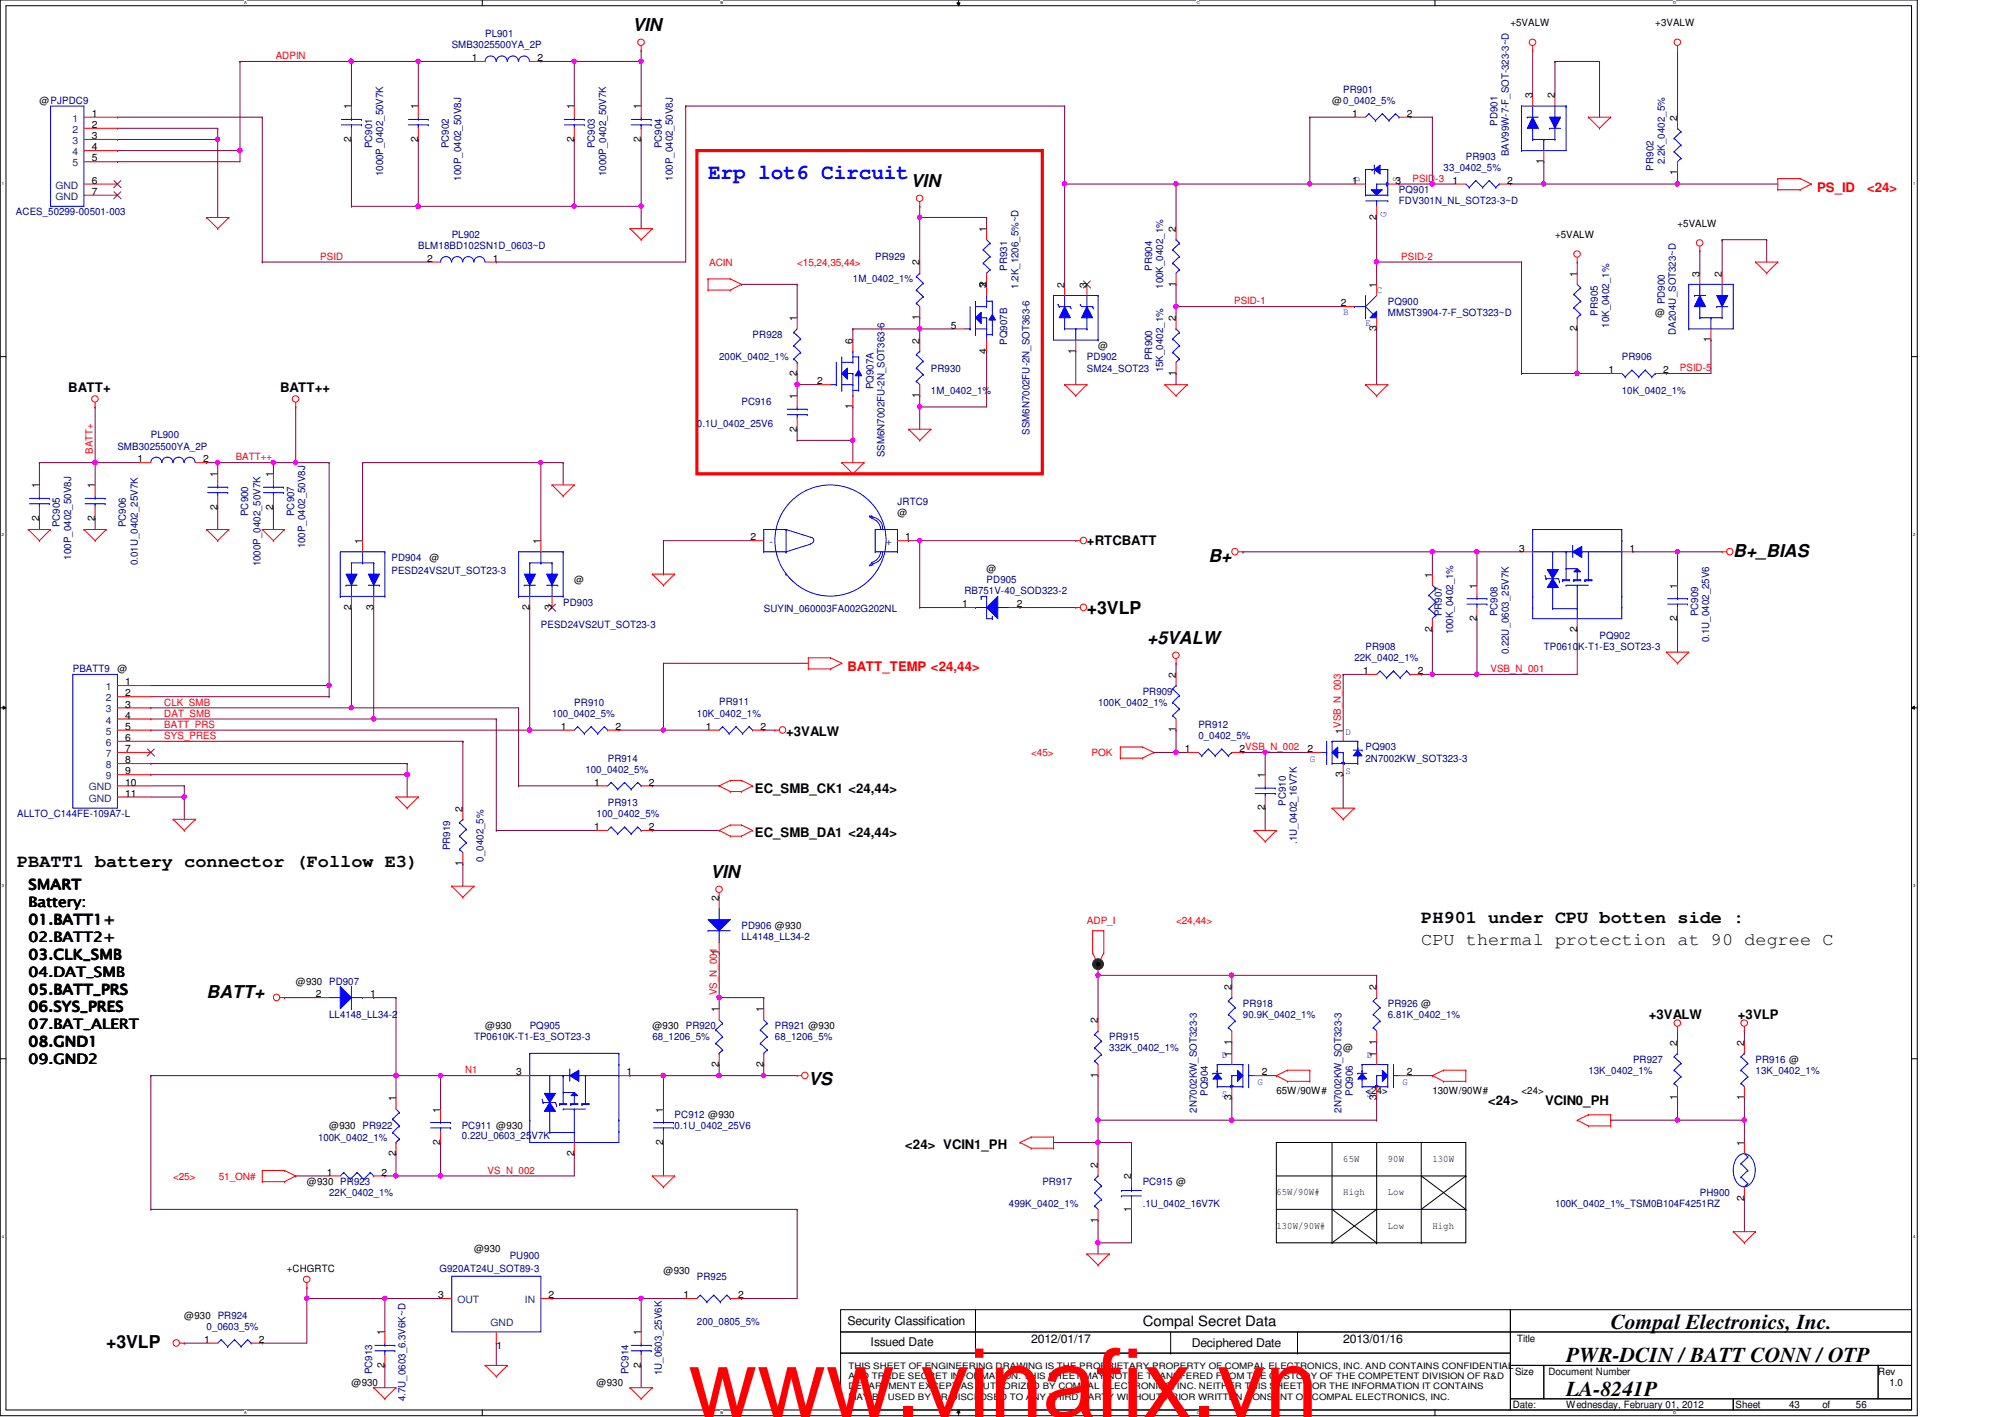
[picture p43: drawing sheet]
<svg xmlns="http://www.w3.org/2000/svg" width="297mm" height="210mm" viewBox="0 0 297 210" stroke-linecap="round" stroke-linejoin="round" font-family="sans-serif">
<defs><g id="words">
<text font-size="14.1" fill="#f00" x="102" y="209.9">www.vinafix.vn</text>
<text font-size="3.1" fill="#00f" x="104.9" y="26.6">Erp lot6 Circuit</text>
<g font-size="3.1">
<text x="238.6" y="196.8">Compal Electronics, Inc.</text>
<text x="232" y="201.8">PWR-DCIN / BATT CONN / OTP</text>
<text x="232" y="206.8">LA-8241P</text>
</g>
<g font-size="2.6">
<text x="93.7" y="4.6">VIN</text>
<text x="135" y="27.7">VIN</text>
<text x="179" y="83.2">B+</text>
<text x="256.8" y="82.5">B+_BIAS</text>
<text x="161" y="90.9">+3VLP</text>
<text x="170" y="95.4">+5VALW</text>
<text x="2.5" y="128.5">PBATT1 battery connector (Follow E3)</text>
<text x="105.2" y="130">VIN</text>
<text x="210.6" y="136.7">PH901 under CPU botten side :</text>
<text x="210.6" y="140">CPU thermal protection at 90 degree C</text>
<text x="30.6" y="147.9">BATT+</text>
<text x="119.8" y="160.8">VS</text>
<text x="15.7" y="199.7">+3VLP</text>
</g>
<g font-size="2.1">
<text x="4.2" y="131.8">SMART</text>
<text x="4.2" y="134.4">Battery:</text>
<text x="4.3" y="136.9">01.BATT1+</text>
<text x="4.3" y="139.5">02.BATT2+</text>
<text x="4.3" y="142.1">03.CLK_SMB</text>
<text x="4.3" y="144.7">04.DAT_SMB</text>
<text x="4.3" y="147.2">05.BATT_PRS</text>
<text x="4.3" y="149.8">06.SYS_PRES</text>
<text x="4.2" y="155.1">08.GND1</text>
<text x="4.3" y="152.4">07.BAT_ALERT</text>
<text x="4.2" y="157.6">09.GND2</text>
<text x="169.3" y="196.5">Compal Secret Data</text>
</g>
<g font-size="1.9" fill="#f00">
<text x="269.2" y="28.4">PS_ID</text>
<text x="276.6" y="28.4">&lt;24&gt;</text>
<text x="125.6" y="99.4">BATT_TEMP &lt;24,44&gt;</text>
</g>
<g font-size="1.9">
<text x="10.1" y="58.1">BATT+</text>
<text x="41.5" y="58.1">BATT++</text>
<text x="161" y="80.8">+RTCBATT</text>
<text x="116.5" y="109">+3VALW</text>
<text x="111.8" y="117.4">EC_SMB_CK1 &lt;24,44&gt;</text>
<text x="111.8" y="124">EC_SMB_DA1 &lt;24,44&gt;</text>
<text x="244.3" y="150.9">+3VALW</text>
<text x="257.5" y="150.9">+3VLP</text>
<text x="220.5" y="163.7">&lt;24&gt;</text>
<text x="228.9" y="163.7">VCIN0_PH</text>
<text x="134.1" y="170.3">&lt;24&gt; VCIN1_PH</text>
</g>
<g font-size="1.8">
<text x="125.6" y="196.3">Security Classification</text>
<text x="129" y="199.4">Issued Date</text>
<text x="152.8" y="198.9">2012/01/17</text>
<text x="176.6" y="199.6">Deciphered Date</text>
<text x="199" y="198.9">2013/01/16</text>
</g>
<g font-size="1.5" fill="#000080">
<text x="71.9" y="5.5">PL901</text>
<text x="66.9" y="7.2">SMB3025500YA_2P</text>
<text x="199" y="13.8">PR901</text>
<text x="55.1" y="22" transform="rotate(-90 55.1 22)">PC901</text>
<text x="66.5" y="22" transform="rotate(-90 66.5 22)">PC902</text>
<text x="88.1" y="22" transform="rotate(-90 88.1 22)">PC903</text>
<text x="98" y="22" transform="rotate(-90 98 22)">PC904</text>
<text x="217.2" y="23.7">PR903</text>
<text x="221.9" y="18.7" transform="rotate(-90 221.9 18.7)">PD901</text>
<text x="223.5" y="23.2" transform="rotate(-90 223.5 23.2)">BAV99W-7-F_SOT-323-3~D</text>
<text x="56.8" y="26.1" transform="rotate(-90 56.8 26.1)">1000P_0402_50V7K</text>
<text x="68.3" y="26.8" transform="rotate(-90 68.3 26.8)">100P_0402_50V8J</text>
<text x="89.8" y="26.1" transform="rotate(-90 89.8 26.1)">1000P_0402_50V7K</text>
<text x="99.7" y="26.8" transform="rotate(-90 99.7 26.8)">100P_0402_50V8J</text>
<text x="207.3" y="28.6">PQ901</text>
<text x="213.9" y="25.3">33_0402_5%</text>
<text x="245" y="25.3" transform="rotate(-90 245 25.3)">PR902</text>
<text x="246.6" y="24.3" transform="rotate(-90 246.6 24.3)">2.2K_0402_5%</text>
<text x="2.4" y="31.9">ACES_50299-00501-003</text>
<text x="66.9" y="35.2">PL902</text>
<text x="207.3" y="30.3">FDV301N_NL_SOT23-3~D</text>
<text x="62" y="36.9">BLM18BD102SN1D_0603~D</text>
<text x="126.4" y="41.8">1M_0402_1%</text>
<text x="129.7" y="38.5">PR929</text>
<text x="149.2" y="40.1" transform="rotate(-90 149.2 40.1)">PR931</text>
<text x="170.7" y="40.1" transform="rotate(-90 170.7 40.1)">PR904</text>
<text x="150.9" y="42.8" transform="rotate(-90 150.9 42.8)">1.2K_1206_5%~D</text>
<text x="172.3" y="42.8" transform="rotate(-90 172.3 42.8)">100K_0402_1%</text>
<text x="205.6" y="45.1">PQ900</text>
<text x="205.6" y="46.8">MMST3904-7-F_SOT323~D</text>
<text x="236.7" y="46.7" transform="rotate(-90 236.7 46.7)">PR905</text>
<text x="246.6" y="45.1" transform="rotate(-90 246.6 45.1)">PD900</text>
<text x="106.5" y="53.4">200K_0402_1%</text>
<text x="111.5" y="50.1">PR928</text>
<text x="149.2" y="51.1" transform="rotate(-90 149.2 51.1)">PQ907B</text>
<text x="161" y="53.4">PD902</text>
<text x="170.7" y="53.3" transform="rotate(-90 170.7 53.3)">PR900</text>
<text x="238.4" y="48.6" transform="rotate(-90 238.4 48.6)">10K_0402_1%</text>
<text x="240.3" y="53.4">PR906</text>
<text x="248.3" y="49.6" transform="rotate(-90 248.3 49.6)">DA204U_SOT323~D</text>
<text x="109.9" y="60">PC916</text>
<text x="129.4" y="57.7" transform="rotate(-90 129.4 57.7)">PQ907A</text>
<text x="137.9" y="55">PR930</text>
<text x="137.9" y="58.3">1M_0402_1%</text>
<text x="161" y="55">SM24_SOT23</text>
<text x="172.3" y="55.2" transform="rotate(-90 172.3 55.2)">15K_0402_1%</text>
<text x="240.3" y="58.3">10K_0402_1%</text>
<text x="22.3" y="64.9">PL900</text>
<text x="103.2" y="63.3">0.1U_0402_25V6</text>
<text x="152.5" y="64.4" transform="rotate(-90 152.5 64.4)">SSM6N7002FU-2N_SOT363-6</text>
<text x="17.4" y="66.6">SMB3025500YA_2P</text>
<text x="131.1" y="67.7" transform="rotate(-90 131.1 67.7)">SSM6N7002FU-2N_SOT363-6</text>
<text x="36.8" y="76.5" transform="rotate(-90 36.8 76.5)">PC900</text>
<text x="43.6" y="76.5" transform="rotate(-90 43.6 76.5)">PC907</text>
<text x="133" y="74.8">JRTC9</text>
<text x="8.9" y="78.1" transform="rotate(-90 8.9 78.1)">PC905</text>
<text x="10.5" y="82.9" transform="rotate(-90 10.5 82.9)">100P_0402_50V8J</text>
<text x="18.6" y="78.1" transform="rotate(-90 18.6 78.1)">PC906</text>
<text x="20.4" y="83.7" transform="rotate(-90 20.4 83.7)">0.01U_0402_25V7K</text>
<text x="38.6" y="83.9" transform="rotate(-90 38.6 83.9)">1000P_0402_50V7K</text>
<text x="45.2" y="81.2" transform="rotate(-90 45.2 81.2)">100P_0402_50V8J</text>
<text x="58" y="83.1">PD904</text>
<text x="58" y="85.1">PESD24VS2UT_SOT23-3</text>
<text x="83.4" y="89.7">PD903</text>
<text x="142.9" y="88.1">RB751V-40_SOD323-2</text>
<text x="146.2" y="86.4">PD905</text>
<text x="80.1" y="93">PESD24VS2UT_SOT23-3</text>
<text x="113.2" y="90.7">SUYIN_060003FA002G202NL</text>
<text x="213.6" y="91.3" transform="rotate(-90 213.6 91.3)">PR907</text>
<text x="215.3" y="94" transform="rotate(-90 215.3 94)">100K_0402_1%</text>
<text x="221.9" y="91.3" transform="rotate(-90 221.9 91.3)">PC908</text>
<text x="237" y="94.7">PQ902</text>
<text x="251.6" y="91.3" transform="rotate(-90 251.6 91.3)">PC909</text>
<text x="253.2" y="95.1" transform="rotate(-90 253.2 95.1)">0.1U_0402_25V6</text>
<text x="10.8" y="99.6">PBATT9</text>
<text x="200.7" y="98">22K_0402_1%</text>
<text x="202.3" y="96.3">PR908</text>
<text x="223.5" y="96.9" transform="rotate(-90 223.5 96.9)">0.22U_0603_25V7K</text>
<text x="228.7" y="96.3">TP0610K-T1-E3_SOT23-3</text>
<text x="81.8" y="106.2">100_0402_5%</text>
<text x="85.1" y="104.6">PR910</text>
<text x="103.2" y="106.2">10K_0402_1%</text>
<text x="106.5" y="104.4">PR911</text>
<text x="162.7" y="104.6">100K_0402_1%</text>
<text x="169.3" y="102.9">PR909</text>
<text x="177.5" y="107.9">PR912</text>
<text x="90" y="112.8">PR914</text>
<text x="177.5" y="109.5">0_0402_5%</text>
<text x="202.3" y="111.2">PQ903</text>
<text x="202.3" y="112.8">2N7002KW_SOT323-3</text>
<text x="86.7" y="114.5">100_0402_5%</text>
<text x="90" y="119.4">PR913</text>
<text x="190.5" y="119.4" transform="rotate(-90 190.5 119.4)">PC910</text>
<text x="2.5" y="121.1">ALLTO_C144FE-109A7-L</text>
<text x="66.7" y="126" transform="rotate(-90 66.7 126)">PR919</text>
<text x="88.4" y="121.1">100_0402_5%</text>
<text x="192.1" y="125" transform="rotate(-90 192.1 125)">.1U_0402_16V7K</text>
<text x="71.6" y="127.6" transform="rotate(-90 71.6 127.6)">0_0402_5%</text>
<text x="109.9" y="137.6">PD906 @930</text>
<text x="109.9" y="139.2">LL4148_LL34-2</text>
<text x="184.1" y="149.1">PR918</text>
<text x="205.6" y="149.1">PR926 @</text>
<text x="48.8" y="150.8">LL4148_LL34-2</text>
<text x="70.2" y="154.1">TP0610K-T1-E3_SOT23-3</text>
<text x="78.5" y="152.4">PQ905</text>
<text x="96.6" y="154.1">68_1206_5%</text>
<text x="114.8" y="152.4">PR921 @930</text>
<text x="114.8" y="154.1">68_1206_5%</text>
<text x="164.3" y="154.1">PR915</text>
<text x="164.3" y="155.7">332K_0402_1%</text>
<text x="184.1" y="150.8">90.9K_0402_1%</text>
<text x="205.6" y="150.8">6.81K_0402_1%</text>
<text x="235.3" y="159">13K_0402_1%</text>
<text x="241.9" y="157.4">PR927</text>
<text x="260.1" y="157.4">PR916 @</text>
<text x="260.1" y="159">13K_0402_1%</text>
<text x="68.4" y="167.3">PC911 @930</text>
<text x="99.9" y="165.7">PC912 @930</text>
<text x="99.9" y="167.3">0.1U_0402_25V6</text>
<text x="177.3" y="164.8" transform="rotate(-90 177.3 164.8)">2N7002KW_SOT323-3</text>
<text x="178.9" y="162.3" transform="rotate(-90 178.9 162.3)">PQ904</text>
<text x="198.8" y="164.8" transform="rotate(-90 198.8 164.8)">2N7002KW_SOT323-3</text>
<text x="200.4" y="162.3" transform="rotate(-90 200.4 162.3)">PQ906</text>
<text x="47.1" y="169">100K_0402_1%</text>
<text x="68.4" y="168.8">0.22U_0603_25V7K</text>
<text x="48.8" y="177.2">22K_0402_1%</text>
<text x="149.5" y="178.9">499K_0402_1%</text>
<text x="154.4" y="175.6">PR917</text>
<text x="169.3" y="175.6">PC915 @</text>
<text x="169.3" y="178.9">.1U_0402_16V7K</text>
<text x="230.4" y="178.9">100K_0402_1%_TSM0B104F4251RZ</text>
<text x="251.8" y="177.2">PH900</text>
<text x="65.1" y="188.4">G920AT24U_SOT89-3</text>
<text x="75.5" y="186.4">PU900</text>
<text x="103.2" y="189.6">PR925</text>
<text x="30.6" y="197">0_0603_5%</text>
<text x="103.2" y="196.3">200_0805_5%</text>
<text x="55.1" y="203.6" transform="rotate(-90 55.1 203.6)">PC913</text>
<text x="93.1" y="203.6" transform="rotate(-90 93.1 203.6)">PC914</text>
<text x="98" y="203.8" transform="rotate(-90 98 203.8)">1U_0603_25V6K</text>
<text x="60.1" y="207.6" transform="rotate(-90 60.1 207.6)">4.7U_0603_6.3V6K~D</text>
</g>
<g font-size="1.5">
<text x="223.8" y="3.9">+5VALW</text>
<text x="245.2" y="3.9">+3VALW</text>
<text x="69.9" y="9.1">1</text>
<text x="79.6" y="9.1">2</text>
<text x="5.8" y="15.4">@PJPDC9</text>
<text x="13.6" y="17.3">1</text>
<text x="52" y="16.2" transform="rotate(-90 52 16.2)">1</text>
<text x="61.9" y="16.2" transform="rotate(-90 61.9 16.2)">1</text>
<text x="85" y="16.2" transform="rotate(-90 85 16.2)">1</text>
<text x="95" y="16.2" transform="rotate(-90 95 16.2)">1</text>
<text x="197.4" y="15.4">@0_0402_5%</text>
<text x="200.3" y="17.3">1</text>
<text x="208.4" y="17.3">2</text>
<text x="227" y="14.6" transform="rotate(-90 227 14.6)">3</text>
<text x="230.3" y="14.6" transform="rotate(-90 230.3 14.6)">2</text>
<text x="248.5" y="17.9" transform="rotate(-90 248.5 17.9)">2</text>
<text x="13.6" y="19">2</text>
<text x="13.6" y="20.6">3</text>
<text x="13.6" y="22.3">4</text>
<text x="13.6" y="23.9">5</text>
<text x="52" y="21" transform="rotate(-90 52 21)">2</text>
<text x="61.9" y="21" transform="rotate(-90 61.9 21)">2</text>
<text x="85" y="21" transform="rotate(-90 85 21)">2</text>
<text x="95" y="21" transform="rotate(-90 95 21)">2</text>
<text x="13.6" y="27.2">6</text>
<text x="13.6" y="28.9">7</text>
<text x="200.3" y="27.2">1</text>
<text x="206.8" y="27.2">3</text>
<text x="215.2" y="27.2">1</text>
<text x="223.3" y="27.2">2</text>
<text x="228.7" y="24.3" transform="rotate(-90 228.7 24.3)">1</text>
<text x="248.5" y="26" transform="rotate(-90 248.5 26)">1</text>
<text x="146.1" y="34.4" transform="rotate(-90 146.1 34.4)">1</text>
<text x="174.2" y="34.4" transform="rotate(-90 174.2 34.4)">2</text>
<text x="203.9" y="32.6" transform="rotate(-90 203.9 32.6)">2</text>
<text x="230.4" y="35.2">+5VALW</text>
<text x="248.5" y="33.6">+5VALW</text>
<text x="63.3" y="38.8">2</text>
<text x="73" y="38.8">1</text>
<text x="136.2" y="39.3" transform="rotate(-90 136.2 39.3)">2</text>
<text x="233.6" y="41" transform="rotate(-90 233.6 41)">1</text>
<text x="251.8" y="41" transform="rotate(-90 251.8 41)">3</text>
<text x="255.1" y="41" transform="rotate(-90 255.1 41)">2</text>
<text x="118.1" y="47.6" transform="rotate(-90 118.1 47.6)">1</text>
<text x="136.2" y="47.4" transform="rotate(-90 136.2 47.4)">1</text>
<text x="146.1" y="42.6" transform="rotate(-90 146.1 42.6)">3</text>
<text x="146.1" y="42.5" transform="rotate(-90 146.1 42.5)">2</text>
<text x="157.7" y="42.6" transform="rotate(-90 157.7 42.6)">2</text>
<text x="161" y="42.6" transform="rotate(-90 161 42.6)">3</text>
<text x="174.2" y="47.6" transform="rotate(-90 174.2 47.6)">2</text>
<text x="174.2" y="42.5" transform="rotate(-90 174.2 42.5)">1</text>
<text x="198.7" y="45.4">2</text>
<text x="203.9" y="42.6" transform="rotate(-90 203.9 42.6)">1</text>
<text x="245.2" y="46.8">@</text>
<text x="126.3" y="50.9" transform="rotate(-90 126.3 50.9)">6</text>
<text x="136.2" y="50.9" transform="rotate(-90 136.2 50.9)">2</text>
<text x="140.9" y="48.7">5</text>
<text x="146.1" y="52.4" transform="rotate(-90 146.1 52.4)">4</text>
<text x="159.3" y="52.4" transform="rotate(-90 159.3 52.4)">1</text>
<text x="162.7" y="51.7">@</text>
<text x="203.9" y="49.1" transform="rotate(-90 203.9 49.1)">3</text>
<text x="233.6" y="49.1" transform="rotate(-90 233.6 49.1)">2</text>
<text x="253.4" y="50.7" transform="rotate(-90 253.4 50.7)">1</text>
<text x="118.1" y="59.1" transform="rotate(-90 118.1 59.1)">1</text>
<text x="118.1" y="55.7" transform="rotate(-90 118.1 55.7)">2</text>
<text x="121.1" y="56.9">2</text>
<text x="136.2" y="59" transform="rotate(-90 136.2 59)">1</text>
<text x="174.2" y="55.7" transform="rotate(-90 174.2 55.7)">1</text>
<text x="238.3" y="55.3">1</text>
<text x="246.4" y="55.3">2</text>
<text x="118.1" y="63.9" transform="rotate(-90 118.1 63.9)">2</text>
<text x="126.3" y="60.6" transform="rotate(-90 126.3 60.6)">1</text>
<text x="20.4" y="68.5">1</text>
<text x="30.1" y="68.5">2</text>
<text x="32.2" y="70.7" transform="rotate(-90 32.2 70.7)">1</text>
<text x="40.5" y="70.7" transform="rotate(-90 40.5 70.7)">1</text>
<text x="5.8" y="77.1" transform="rotate(-90 5.8 77.1)">2</text>
<text x="5.8" y="72.3" transform="rotate(-90 5.8 72.3)">1</text>
<text x="14.1" y="77.1" transform="rotate(-90 14.1 77.1)">2</text>
<text x="14.1" y="72.3" transform="rotate(-90 14.1 72.3)">1</text>
<text x="32.2" y="75.5" transform="rotate(-90 32.2 75.5)">2</text>
<text x="40.5" y="75.5" transform="rotate(-90 40.5 75.5)">2</text>
<text x="133" y="76.5">@</text>
<text x="53.7" y="80.6" transform="rotate(-90 53.7 80.6)">1</text>
<text x="63.6" y="83.1">@</text>
<text x="80.1" y="80.6" transform="rotate(-90 80.1 80.6)">1</text>
<text x="111.2" y="80.1">2</text>
<text x="134.1" y="80.1">1</text>
<text x="225.1" y="81.7">3</text>
<text x="241.4" y="81.7">1</text>
<text x="85.1" y="86.4">@</text>
<text x="142.5" y="90">1</text>
<text x="146.2" y="84.8">@</text>
<text x="150.6" y="90">2</text>
<text x="212.2" y="85.6" transform="rotate(-90 212.2 85.6)">1</text>
<text x="218.8" y="87.2" transform="rotate(-90 218.8 87.2)">1</text>
<text x="248.5" y="87.2" transform="rotate(-90 248.5 87.2)">1</text>
<text x="52" y="90.3" transform="rotate(-90 52 90.3)">2</text>
<text x="55.3" y="90.3" transform="rotate(-90 55.3 90.3)">3</text>
<text x="78.4" y="90.3" transform="rotate(-90 78.4 90.3)">2</text>
<text x="81.7" y="90.3" transform="rotate(-90 81.7 90.3)">3</text>
<text x="212.2" y="93.6" transform="rotate(-90 212.2 93.6)">2</text>
<text x="218.8" y="92" transform="rotate(-90 218.8 92)">2</text>
<text x="233.6" y="93.6" transform="rotate(-90 233.6 93.6)">2</text>
<text x="248.5" y="92" transform="rotate(-90 248.5 92)">2</text>
<text x="17.4" y="99.6">@</text>
<text x="18.5" y="101.5">1</text>
<text x="174.2" y="100.4" transform="rotate(-90 174.2 100.4)">2</text>
<text x="202" y="99.9">1</text>
<text x="210.1" y="99.9">2</text>
<text x="18.5" y="104.8">3</text>
<text x="18.5" y="106.5">4</text>
<text x="18.5" y="103.2">2</text>
<text x="18.5" y="108.1">5</text>
<text x="18.5" y="109.8">6</text>
<text x="18.5" y="113.1">8</text>
<text x="18.5" y="111.4">7</text>
<text x="83.1" y="108.1">1</text>
<text x="91.2" y="108.1">2</text>
<text x="104.6" y="108.1">1</text>
<text x="112.6" y="108.1">2</text>
<text x="174.2" y="108.5" transform="rotate(-90 174.2 108.5)">1</text>
<text x="175.6" y="111.4">1</text>
<text x="183.6" y="111.4">2VSB_N_002</text>
<text x="193.7" y="111.4">2</text>
<text x="199" y="108.7" transform="rotate(-90 199 108.7)">1VSB_N_003</text>
<text x="18.5" y="116.4">10</text>
<text x="18.5" y="118">11</text>
<text x="18.5" y="114.7">9</text>
<text x="88" y="116.4">1</text>
<text x="96.1" y="116.4">2</text>
<text x="187.4" y="115.3" transform="rotate(-90 187.4 115.3)">1</text>
<text x="199" y="115.1" transform="rotate(-90 199 115.1)">3</text>
<text x="68.5" y="120.2" transform="rotate(-90 68.5 120.2)">2</text>
<text x="88" y="123">1</text>
<text x="96.1" y="123">2</text>
<text x="187.4" y="120.1" transform="rotate(-90 187.4 120.1)">2</text>
<text x="68.5" y="128.3" transform="rotate(-90 68.5 128.3)">1</text>
<text x="106.5" y="133.4" transform="rotate(-90 106.5 133.4)">2</text>
<text x="106.5" y="141.5" transform="rotate(-90 106.5 141.5)">1</text>
<text x="43.8" y="145.8">@930 PD907</text>
<text x="46.8" y="147.7">2</text>
<text x="54.9" y="147.7">1</text>
<text x="106.5" y="149.9" transform="rotate(-90 106.5 149.9)">1</text>
<text x="113.1" y="149.9" transform="rotate(-90 113.1 149.9)">1</text>
<text x="182.5" y="146.6" transform="rotate(-90 182.5 146.6)">2</text>
<text x="203.9" y="146.6" transform="rotate(-90 203.9 146.6)">2</text>
<text x="71.9" y="152.4">@930</text>
<text x="96.6" y="152.4">@930 PR920</text>
<text x="162.6" y="151.6" transform="rotate(-90 162.6 151.6)">2</text>
<text x="182.5" y="154.7" transform="rotate(-90 182.5 154.7)">1</text>
<text x="199" y="155.7">@</text>
<text x="203.9" y="154.7" transform="rotate(-90 203.9 154.7)">1</text>
<text x="248.5" y="154.9" transform="rotate(-90 248.5 154.9)">2</text>
<text x="258.4" y="154.9" transform="rotate(-90 258.4 154.9)">2</text>
<text x="76.5" y="159.3">3</text>
<text x="92.8" y="159.3">1</text>
<text x="106.5" y="158" transform="rotate(-90 106.5 158)">2</text>
<text x="113.1" y="158" transform="rotate(-90 113.1 158)">2</text>
<text x="162.6" y="159.7" transform="rotate(-90 162.6 159.7)">1</text>
<text x="182.5" y="156.5" transform="rotate(-90 182.5 156.5)">1</text>
<text x="186.9" y="159.3">2</text>
<text x="203.9" y="156.5" transform="rotate(-90 203.9 156.5)">1</text>
<text x="208.4" y="159.3">2</text>
<text x="48.8" y="167.3">@930 PR922</text>
<text x="58.6" y="163.2" transform="rotate(-90 58.6 163.2)">1</text>
<text x="65.2" y="164.8" transform="rotate(-90 65.2 164.8)">1</text>
<text x="98.3" y="164.8" transform="rotate(-90 98.3 164.8)">1</text>
<text x="182.5" y="163" transform="rotate(-90 182.5 163)">3</text>
<text x="189.1" y="162">65W/90W#</text>
<text x="202.3" y="162">&lt;24&gt;</text>
<text x="203.9" y="163" transform="rotate(-90 203.9 163)">3</text>
<text x="212.2" y="162">130W/90W#</text>
<text x="225.4" y="162">&lt;24&gt;</text>
<text x="248.5" y="163" transform="rotate(-90 248.5 163)">1</text>
<text x="258.4" y="163" transform="rotate(-90 258.4 163)">1</text>
<text x="58.6" y="171.2" transform="rotate(-90 58.6 171.2)">2</text>
<text x="65.2" y="169.6" transform="rotate(-90 65.2 169.6)">2</text>
<text x="85" y="171.2" transform="rotate(-90 85 171.2)">2</text>
<text x="98.3" y="169.6" transform="rotate(-90 98.3 169.6)">2</text>
<text x="162.6" y="173.1" transform="rotate(-90 162.6 173.1)">2</text>
<text x="199" y="172.1">65W</text>
<text x="205.6" y="172.1">90W</text>
<text x="212.2" y="172.1">130W</text>
<text x="258.4" y="169.8" transform="rotate(-90 258.4 169.8)">1</text>
<text x="45.5" y="175.6">@930 PR923</text>
<text x="48.4" y="174.2">1</text>
<text x="56.5" y="174.2">2</text>
<text x="167.6" y="179.5" transform="rotate(-90 167.6 179.5)">1</text>
<text x="167.6" y="174.7" transform="rotate(-90 167.6 174.7)">2</text>
<text x="189.1" y="177.1">65W/90W#</text>
<text x="199" y="177.1">High</text>
<text x="205.6" y="177.1">Low</text>
<text x="258.4" y="177.8" transform="rotate(-90 258.4 177.8)">2</text>
<text x="70.2" y="185.5">@930</text>
<text x="162.6" y="181.1" transform="rotate(-90 162.6 181.1)">1</text>
<text x="189.1" y="182">130W/90W#</text>
<text x="205.6" y="182">Low</text>
<text x="212.2" y="182">High</text>
<text x="42.5" y="188.4">+CHGRTC</text>
<text x="98.3" y="188.8">@930</text>
<text x="27.3" y="195.4">@930 PR924</text>
<text x="57" y="197.8" transform="rotate(-90 57 197.8)">1</text>
<text x="64.9" y="192.3">3</text>
<text x="81.3" y="192.3">2</text>
<text x="95" y="197.8" transform="rotate(-90 95 197.8)">1</text>
<text x="101.3" y="192.3">1</text>
<text x="109.3" y="192.3">2</text>
<text x="30.3" y="198.9">1</text>
<text x="38.4" y="198.9">2</text>
<text x="57" y="202.6" transform="rotate(-90 57 202.6)">2</text>
<text x="73.6" y="199.8">1</text>
<text x="95" y="202.6" transform="rotate(-90 95 202.6)">2</text>
<text x="224.4" y="203.6">Size</text>
<text x="224.7" y="198.8">Title</text>
<text x="229.4" y="203.6">Document Number</text>
<text x="278.3" y="203.6">Rev</text>
<text x="52.1" y="205.3">@930</text>
<text x="88.4" y="205.3">@930</text>
<text x="224.1" y="208.6">Date:</text>
<text x="232" y="208.6">Wednesday, February 01, 2012</text>
<text x="257.1" y="208.6">Sheet</text>
<text x="265" y="208.6">43</text>
<text x="270" y="208.6">of</text>
<text x="275" y="208.6">56</text>
<text x="279.9" y="205.3">1.0</text>
</g>
<g font-size="1.5" fill="#f00">
<text x="40.8" y="8.8">ADPIN</text>
<text x="209.3" y="26.9">PSID-3</text>
<text x="47.5" y="38.5">PSID</text>
<text x="105.1" y="39.4">ACIN</text>
<text x="118.1" y="39.4">&lt;15,24,35,44&gt;</text>
<text x="207.6" y="38.5">PSID-2</text>
<text x="182.8" y="45.1">PSID-1</text>
<text x="248.9" y="55">PSID-5</text>
<text x="13.8" y="67.2" transform="rotate(-90 13.8 67.2)">BATT+</text>
<text x="34.9" y="68.2">BATT++</text>
<text x="220.8" y="99.6">VSB_N_001</text>
<text x="24.3" y="107.8">BATT_PRS</text>
<text x="24.3" y="104.5">CLK_SMB</text>
<text x="24.3" y="106.2">DAT_SMB</text>
<text x="24.3" y="109.5">SYS_PRES</text>
<text x="152.8" y="112">&lt;45&gt;</text>
<text x="161.7" y="112">POK</text>
<text x="161" y="136.9">ADP_I</text>
<text x="174.2" y="136.9">&lt;24,44&gt;</text>
<text x="106.2" y="147.4" transform="rotate(-90 106.2 147.4)">VS_N_001</text>
<text x="68.9" y="159">N1</text>
<text x="72.2" y="173.9">VS_N_002</text>
<text x="25.7" y="174.8">&lt;25&gt;</text>
<text x="32.4" y="174.8">51_ON#</text>
</g>
<g font-size="1.5" fill="#004080">
<text x="10.7" y="18">1</text>
<text x="10.7" y="19.7">2</text>
<text x="10.7" y="21.3">3</text>
<text x="10.7" y="23">4</text>
<text x="8.2" y="27.9">GND</text>
<text x="8.2" y="29.6">GND</text>
<text x="10.7" y="24.6">5</text>
<text x="114" y="80.8">-</text>
<text x="131.2" y="80.8">+</text>
<text x="15.7" y="102.2">1</text>
<text x="15.7" y="105.5">3</text>
<text x="15.7" y="107.2">4</text>
<text x="15.7" y="103.9">2</text>
<text x="15.7" y="108.8">5</text>
<text x="15.7" y="110.5">6</text>
<text x="15.7" y="113.8">8</text>
<text x="15.7" y="112.1">7</text>
<text x="13.2" y="117.1">GND</text>
<text x="13.2" y="118.7">GND</text>
<text x="15.7" y="115.4">9</text>
<text x="67.8" y="193">OUT</text>
<text x="72.7" y="196.4">GND</text>
<text x="77.8" y="193">IN</text>
</g>
<g font-size="1.5" fill="#00f">
<text x="201.4" y="26.9" transform="rotate(-90 201.4 26.9)">D</text>
<text x="207.2" y="26.9" transform="rotate(-90 207.2 26.9)">S</text>
<text x="205.4" y="32.2" transform="rotate(-90 205.4 32.2)">G</text>
<text x="199" y="46.7">B</text>
<text x="204" y="43.3">C</text>
<text x="202.3" y="48.3">E</text>
<text x="194.1" y="112.9">G</text>
<text x="199.3" y="108.9">D</text>
<text x="199.3" y="114.7">S</text>
<text x="181" y="156.8">D</text>
<text x="186.3" y="160.7">G</text>
<text x="202.5" y="156.8">D</text>
<text x="207.8" y="160.7">G</text>
<text x="181" y="162.6">S</text>
<text x="202.5" y="162.6">S</text>
</g>
<g font-size="1.3">
<text x="125.7" y="202.8">THIS SHEET OF ENGINEERING DRAWING IS THE PROPRIETARY PROPERTY OF COMPAL ELECTRONICS, INC. AND CONTAINS CONFIDENTIAL</text>
<text x="125.7" y="205.8">DEPARTMENT EXCEPT AS AUTHORIZED BY COMPAL ELECTRONICS, INC. NEITHER THIS SHEET NOR THE INFORMATION IT CONTAINS</text>
<text x="125.7" y="207.3">MAY BE USED BY OR DISCLOSED TO ANY THIRD PARTY WITHOUT PRIOR WRITTEN CONSENT OF COMPAL ELECTRONICS, INC.</text>
<text x="125.7" y="204.3">AND TRADE SECRET INFORMATION. THIS SHEET MAY NOT BE TRANSFERED FROM THE CUSTODY OF THE COMPETENT DIVISION OF R&amp;D</text>
</g>
<g font-size=".6">
<text x="36.1" y=".6">A</text>
<text x="106.7" y=".6">B</text>
<text x="177.3" y=".6">C</text>
<text x="247.9" y=".6">D</text>
<text x=".3" y="27.4">1</text>
<text x="283.4" y="27.4">1</text>
<text x=".3" y="79.4">2</text>
<text x="283.4" y="79.4">2</text>
<text x=".3" y="131.4">3</text>
<text x="283.4" y="131.4">3</text>
<text x=".3" y="183.4">4</text>
<text x="283.4" y="183.4">4</text>
<text x="36.1" y="209.5">A</text>
<text x="106.7" y="209.5">B</text>
<text x="177.3" y="209.5">C</text>
<text x="247.9" y="209.5">D</text>
</g>
</g></defs>
<path d="M0 0h284v209.7h-284zM.9 .8h282.3v208.1h-282.3z" fill="none" stroke="#000" stroke-width=".15"/>
<g fill="#fff">
<path d="M36.1 .1h.4v.7h-.4z"/>
<path d="M36.1 208.9h.4v.7h-.4z"/>
</g>
<path d="M71.5 0v.8M71.5 208.9v.8" fill="none" stroke="#000" stroke-width=".15"/>
<g fill="#fff">
<path d="M106.7 .1h.4v.7h-.4z"/>
<path d="M106.7 208.9h.4v.7h-.4z"/>
</g>
<path d="M141.8 .4h.4l-.2 .4zM142 0v.8M142 208.9l.2 .4h-.4zM142 208.9v.8" fill="none" stroke="#000" stroke-width=".15"/>
<path d="M141.8 .4h.4l-.2 .4zM142 208.9l.2 .4h-.4z" fill="#000"/>
<g fill="#fff">
<path d="M177.3 .1h.4v.7h-.4z"/>
<path d="M177.3 208.9h.4v.7h-.4z"/>
</g>
<path d="M212.6 0v.8M212.6 208.9v.8" fill="none" stroke="#000" stroke-width=".15"/>
<g fill="#fff">
<path d="M247.8 .1h.4v.7h-.4z"/>
<path d="M247.8 208.9h.4v.7h-.4z"/>
<path d="M.3 26.8h.2v.7h-.2z"/>
<path d="M283.4 26.8h.3v.7h-.3z"/>
<path d="M.3 78.8h.2v.7h-.2z"/>
<path d="M283.4 78.8h.3v.7h-.3z"/>
</g>
<path d="M0 52.8h.9M283.2 52.8h.8" fill="none" stroke="#000" stroke-width=".15"/>
<g fill="#fff">
<path d="M.3 130.8h.2v.7h-.2z"/>
<path d="M283.4 130.8h.3v.7h-.3z"/>
</g>
<path d="M0 104.9h.9M.5 104.6l.4 .3-.4 .2zM283.2 104.9l.4-.3v.5zM283.2 104.9h.8" fill="none" stroke="#000" stroke-width=".15"/>
<path d="M.5 104.6l.4 .3-.4 .2zM283.2 104.9l.4-.3v.5z" fill="#000"/>
<g fill="#fff">
<path d="M.3 182.8h.2v.7h-.2z"/>
<path d="M283.4 182.8h.3v.7h-.3z"/>
</g>
<path d="M0 156.8h.9M283.2 156.8h.8" fill="none" stroke="#000" stroke-width=".15"/>
<path d="M52.1 30.6h.1M52.1 30.6h9.9" fill="none" stroke="#800040" stroke-width=".15"/>
<circle cx="61.9" cy="30.5" r=".32" fill="#f0f"/>
<circle cx="61.9" cy="30.5" r=".32" fill="none" stroke="#f0f" stroke-width=".15"/>
<path d="M52.1 9.1h.1M52.1 9.1h9.9" fill="none" stroke="#800040" stroke-width=".15"/>
<circle cx="52" cy="9.1" r=".32" fill="#f0f"/>
<circle cx="52" cy="9.1" r=".32" fill="none" stroke="#f0f" stroke-width=".15"/>
<path d="M85.1 9.1h.1M85.1 9.1h9.9" fill="none" stroke="#800040" stroke-width=".15"/>
<circle cx="95" cy="9.1" r=".32" fill="#f0f"/>
<circle cx="95" cy="9.1" r=".32" fill="none" stroke="#f0f" stroke-width=".15"/>
<circle cx="85.1" cy="9.1" r=".32" fill="#f0f"/>
<circle cx="85.1" cy="9.1" r=".32" fill="none" stroke="#f0f" stroke-width=".15"/>
<path d="M62 30.6h23.1M62 30.6h.1" fill="none" stroke="#800040" stroke-width=".15"/>
<circle cx="61.9" cy="30.5" r=".32" fill="#f0f"/>
<circle cx="61.9" cy="30.5" r=".32" fill="none" stroke="#f0f" stroke-width=".15"/>
<path d="M35.6 9.1h16.5M35.6 9.1h.1M95 7.5h.1M95 7.5v1.6" fill="none" stroke="#800040" stroke-width=".15"/>
<circle cx="52" cy="9.1" r=".32" fill="#f0f"/>
<circle cx="52" cy="9.1" r=".32" fill="none" stroke="#f0f" stroke-width=".15"/>
<g fill="none" stroke="#800040" stroke-width=".15">
<path d="M52.1 9.1h.1M52.1 9.1v6.6M62 9.1h.1M62 9.1v6.6M80.1 9.1h.1M80.1 9.1h5M85.1 9.1h.1M85.1 9.1v6.6M95 9.1h.1M95 9.1v6.6M52.1 20.7h.1M52.1 20.7v9.9"/>
<path d="M62 20.7h.1M62 20.7v9.9M85.1 20.7h.1M85.1 30.6h.1M85.1 20.7v9.9M85.1 30.6h9.9M95 30.6h.1M95 20.7h.1M95 20.7v13.2"/>
</g>
<circle cx="95" cy="30.5" r=".32" fill="#f0f"/>
<circle cx="95" cy="30.5" r=".32" fill="none" stroke="#f0f" stroke-width=".15"/>
<circle cx="85.1" cy="30.5" r=".32" fill="#f0f"/>
<circle cx="85.1" cy="30.5" r=".32" fill="none" stroke="#f0f" stroke-width=".15"/>
<path d="M210.6 99.9h.1M210.6 99.9h8.2M212.2 93.3h.1M212.2 99.9h.1M212.2 93.3v6.6" fill="none" stroke="#800040" stroke-width=".15"/>
<circle cx="212.2" cy="99.9" r=".32" fill="#f0f"/>
<circle cx="212.2" cy="99.9" r=".32" fill="none" stroke="#f0f" stroke-width=".15"/>
<g fill="none" stroke="#800040" stroke-width=".15">
<path d="M199 99.9h.1M199 99.9v8.3M199 99.9h3.3M212.2 81.7h.1M212.2 81.7h6.6M218.8 91.6h.1M218.8 99.9h.1M218.8 91.6v8.3M233.7 93.3h.1M233.7 93.3v6.6h-14.9M248.5 91.6h.1M248.5 81.7h.1"/>
<path d="M248.5 81.7v5M248.5 91.6v5M184.1 111.5h.1M184.1 111.5h9.9M187.4 111.5h.1M199 114.8h.1M199 114.8v4.9"/>
</g>
<circle cx="218.8" cy="99.9" r=".32" fill="#f0f"/>
<circle cx="218.8" cy="99.9" r=".32" fill="none" stroke="#f0f" stroke-width=".15"/>
<path d="M212.2 81.7h.1M212.2 81.7v3.3M218.8 81.7h.1M218.8 81.7v5" fill="none" stroke="#800040" stroke-width=".15"/>
<circle cx="218.8" cy="81.7" r=".32" fill="#f0f"/>
<circle cx="218.8" cy="81.7" r=".32" fill="none" stroke="#f0f" stroke-width=".15"/>
<path d="M241.9 81.7h.1M241.9 81.7h6.6M170.9 111.5h.1M170.9 111.5h5M174.2 108.2h.1M174.2 111.5h.1M174.2 108.2v3.3" fill="none" stroke="#800040" stroke-width=".15"/>
<circle cx="174.2" cy="111.4" r=".32" fill="#f0f"/>
<circle cx="174.2" cy="111.4" r=".32" fill="none" stroke="#f0f" stroke-width=".15"/>
<path d="M184.1 81.7h.1M184.1 81.7h28.1" fill="none" stroke="#800040" stroke-width=".15"/>
<circle cx="212.2" cy="81.7" r=".32" fill="#f0f"/>
<circle cx="212.2" cy="81.7" r=".32" fill="none" stroke="#f0f" stroke-width=".15"/>
<path d="M174.2 98.3h.1M174.2 98.3v1.6M218.8 81.7h.1M218.8 81.7h6.6M248.5 81.7h.1M248.5 81.7h6.6" fill="none" stroke="#800040" stroke-width=".15"/>
<circle cx="248.5" cy="81.7" r=".32" fill="#f0f"/>
<circle cx="248.5" cy="81.7" r=".32" fill="none" stroke="#f0f" stroke-width=".15"/>
<path d="M187.4 111.5h.1M187.4 111.5v3.3" fill="none" stroke="#800040" stroke-width=".15"/>
<circle cx="187.4" cy="111.4" r=".32" fill="#f0f"/>
<circle cx="187.4" cy="111.4" r=".32" fill="none" stroke="#f0f" stroke-width=".15"/>
<path d="M62 9.1h8.2M62 9.1h.1M187.4 119.7h.1M187.4 119.7v3.3" fill="none" stroke="#800040" stroke-width=".15"/>
<circle cx="61.9" cy="9.1" r=".32" fill="#f0f"/>
<circle cx="61.9" cy="9.1" r=".32" fill="none" stroke="#f0f" stroke-width=".15"/>
<path d="M194 17.4h.1M194 17.4v9.9M208.9 17.4h.1M208.9 17.4h3.3M38.9 38.8h.1M38.9 38.8h24.7M212.2 27.3h.1M212.2 27.3h3.3M174.2 55.3h.1M174.2 55.3v1.7" fill="none" stroke="#800040" stroke-width=".15"/>
<circle cx="194" cy="27.2" r=".32" fill="#f0f"/>
<circle cx="194" cy="27.2" r=".32" fill="none" stroke="#f0f" stroke-width=".15"/>
<path d="M194 17.4h.1M194 17.4h6.6M194 27.3h.1M194 27.3h6.6M203.9 38.8h.1M203.9 38.8v3.3M174.2 45.4h.1M174.2 45.4h24.8" fill="none" stroke="#800040" stroke-width=".15"/>
<circle cx="174.2" cy="45.4" r=".32" fill="#f0f"/>
<circle cx="174.2" cy="45.4" r=".32" fill="none" stroke="#f0f" stroke-width=".15"/>
<path d="M174.2 27.3h.1M174.2 27.3h19.8M223.8 27.3h.1M223.8 27.3h4.9M174.2 42.1h.1M174.2 42.1v3.3M246.9 55.3h.1M246.9 55.3h6.6" fill="none" stroke="#800040" stroke-width=".15"/>
<circle cx="174.2" cy="27.2" r=".32" fill="#f0f"/>
<circle cx="174.2" cy="27.2" r=".32" fill="none" stroke="#f0f" stroke-width=".15"/>
<path d="M248.5 7.5h.1M248.5 7.5v9.9M228.7 27.3h.1M228.7 27.3h19.8" fill="none" stroke="#800040" stroke-width=".15"/>
<circle cx="228.7" cy="27.2" r=".32" fill="#f0f"/>
<circle cx="228.7" cy="27.2" r=".32" fill="none" stroke="#f0f" stroke-width=".15"/>
<path d="M203.9 32.2h.1M203.9 38.8h.1M203.9 32.2v6.6M203.9 38.8h21.5" fill="none" stroke="#800040" stroke-width=".15"/>
<circle cx="203.9" cy="38.8" r=".32" fill="#f0f"/>
<circle cx="203.9" cy="38.8" r=".32" fill="none" stroke="#f0f" stroke-width=".15"/>
<path d="M225.4 38.8h.1M225.4 38.8v16.5M225.4 55.3h.1M225.4 55.3h8.3" fill="none" stroke="#800040" stroke-width=".15"/>
<circle cx="233.6" cy="55.3" r=".32" fill="#f0f"/>
<circle cx="233.6" cy="55.3" r=".32" fill="none" stroke="#f0f" stroke-width=".15"/>
<g fill="none" stroke="#800040" stroke-width=".15">
<path d="M227.1 7.5h.1M227.1 7.5v6.6M230.4 9.1h.1M230.4 9.1v5M230.4 9.1h6.6M237 9.1h.1M237 9.1v8.3M174.2 27.3h.1M174.2 27.3v6.6M248.5 27.3h.1M248.5 27.3h14.9M233.7 55.3h.1"/>
<path d="M233.7 48.7h.1M233.7 48.7v6.6M233.7 55.3h4.9"/>
</g>
<circle cx="248.5" cy="27.2" r=".32" fill="#f0f"/>
<circle cx="248.5" cy="27.2" r=".32" fill="none" stroke="#f0f" stroke-width=".15"/>
<path d="M157.7 27.3h.1M157.7 27.3v14.8M233.7 38.8h.1M233.7 38.8v1.7M248.5 25.6h.1M248.5 25.6v1.7M174.2 45.4h.1M174.2 45.4v1.7" fill="none" stroke="#800040" stroke-width=".15"/>
<circle cx="157.7" cy="27.2" r=".32" fill="#f0f"/>
<circle cx="157.7" cy="27.2" r=".32" fill="none" stroke="#f0f" stroke-width=".15"/>
<g fill="none" stroke="#800040" stroke-width=".15">
<path d="M212.2 17.4h.1M212.2 17.4v9.9M157.7 27.3h.1M157.7 27.3h16.5M228.7 24h.1M228.7 24v3.3M251.8 37.2h.1M251.8 37.2v3.3M255.1 35.5h.1M255.1 35.5v5M255.1 35.5h6.6M261.7 35.5h.1"/>
<path d="M261.7 35.5v3.3M159.4 52h.1M159.4 52v5M203.9 48.7h.1M203.9 48.7v8.3M253.5 50.4h.1M253.5 50.4v4.9"/>
</g>
<circle cx="212.2" cy="27.2" r=".32" fill="#f0f"/>
<circle cx="212.2" cy="27.2" r=".32" fill="none" stroke="#f0f" stroke-width=".15"/>
<path d="M207.3 27.3h.1M207.3 27.3h4.9M136.3 80.1h.1M136.3 80.1h23.1" fill="none" stroke="#800040" stroke-width=".15"/>
<circle cx="136.2" cy="80.1" r=".32" fill="#f0f"/>
<circle cx="136.2" cy="80.1" r=".32" fill="none" stroke="#f0f" stroke-width=".15"/>
<g fill="none" stroke="#800040" stroke-width=".15">
<path d="M14.1 60.3h.1M14.1 76.8h.1M14.1 68.5h.1M14.1 60.3v11.5M14.1 76.8v1.6M32.3 75.1h.1M32.3 75.1v3.3M136.3 90h.1M136.3 80.1h.1M136.3 80.1v9.9M136.3 90h6.6M151.1 90h.1"/>
<path d="M151.1 90h8.3"/>
</g>
<circle cx="14.1" cy="68.5" r=".32" fill="#f0f"/>
<circle cx="14.1" cy="68.5" r=".32" fill="none" stroke="#f0f" stroke-width=".15"/>
<g fill="none" stroke="#800040" stroke-width=".15">
<path d="M14.1 68.5h.1M14.1 68.5h6.6M30.6 68.5h.1M30.6 68.5h1.7M32.3 68.5h.1M32.3 68.5v1.7M40.5 68.5h.1M43.8 60.3h.1M43.8 60.3v8.2h-3.3M98.3 98.3h.1M98.3 98.3h21.5M113.1 108.2h.1"/>
<path d="M113.1 108.2h1.7"/>
</g>
<circle cx="43.8" cy="68.5" r=".32" fill="#f0f"/>
<circle cx="43.8" cy="68.5" r=".32" fill="none" stroke="#f0f" stroke-width=".15"/>
<circle cx="40.5" cy="68.5" r=".32" fill="#f0f"/>
<circle cx="40.5" cy="68.5" r=".32" fill="none" stroke="#f0f" stroke-width=".15"/>
<path d="M5.8 68.5h8.3M5.8 68.5h.1M5.8 76.8h.1M5.8 68.5v3.3M5.8 76.8v1.6M32.3 68.5h.1M32.3 68.5h8.2M83.4 68.5h.1M83.4 68.5v3.3" fill="none" stroke="#800040" stroke-width=".15"/>
<circle cx="32.2" cy="68.5" r=".32" fill="#f0f"/>
<circle cx="32.2" cy="68.5" r=".32" fill="none" stroke="#f0f" stroke-width=".15"/>
<g fill="none" stroke="#800040" stroke-width=".15">
<path d="M40.5 75.1h.1M40.5 68.5h.1M40.5 68.5v1.7M40.5 75.1v3.3M53.7 68.5h.1M53.7 68.5v11.6M80.1 68.5h.1M80.1 68.5v11.6M80.1 68.5h3.3M55.4 106.5h18.1M55.4 106.5h.1M96.6 116.4h.1"/>
<path d="M96.6 116.4h9.9M96.6 123h.1M96.6 123h9.9"/>
</g>
<circle cx="80.1" cy="68.5" r=".32" fill="#f0f"/>
<circle cx="80.1" cy="68.5" r=".32" fill="none" stroke="#f0f" stroke-width=".15"/>
<g fill="none" stroke="#800040" stroke-width=".15">
<path d="M101.6 15.7h.1M101.6 15.7v23.1h-28.1M73.5 38.8h.1M43.8 68.5h.1M43.8 68.5h5M98.3 85h.1M98.3 80.1h.1M98.3 80.1v4.9M98.3 80.1h13.2M22.3 113.1h.1M22.3 114.8h.1M22.3 113.1h38"/>
<path d="M22.3 114.8h38M60.3 114.8h.1M60.3 114.8v3.3M78.5 108.2h.1M78.5 108.2h4.9M98.3 108.2h.1M98.3 108.2h6.6"/>
</g>
<circle cx="60.3" cy="114.7" r=".32" fill="#f0f"/>
<circle cx="60.3" cy="114.7" r=".32" fill="none" stroke="#f0f" stroke-width=".15"/>
<path d="M258.4 152.7h.1M258.4 152.7v1.7M258.4 177.5h.1M258.4 165.9h.1M258.4 165.9v3.3M258.4 177.5v4.9" fill="none" stroke="#800040" stroke-width=".15"/>
<circle cx="258.4" cy="165.9" r=".32" fill="#f0f"/>
<circle cx="258.4" cy="165.9" r=".32" fill="none" stroke="#f0f" stroke-width=".15"/>
<path d="M248.5 165.9h.1M248.5 165.9h9.9" fill="none" stroke="#800040" stroke-width=".15"/>
<circle cx="248.5" cy="165.9" r=".32" fill="#f0f"/>
<circle cx="248.5" cy="165.9" r=".32" fill="none" stroke="#f0f" stroke-width=".15"/>
<path d="M258.4 162.6h.1M258.4 162.6v3.3M162.7 184.1h.1M162.7 184.1v1.7" fill="none" stroke="#800040" stroke-width=".15"/>
<circle cx="162.7" cy="184.1" r=".32" fill="#f0f"/>
<circle cx="162.7" cy="184.1" r=".32" fill="none" stroke="#f0f" stroke-width=".15"/>
<path d="M156.1 169.2h6.6M156.1 169.2h.1M162.7 169.2h.1M162.7 169.2v3.3" fill="none" stroke="#800040" stroke-width=".15"/>
<circle cx="162.7" cy="169.2" r=".32" fill="#f0f"/>
<circle cx="162.7" cy="169.2" r=".32" fill="none" stroke="#f0f" stroke-width=".15"/>
<path d="M98.3 98.3h.1M98.3 98.3v9.9M162.7 144.5h.1M162.7 144.5v6.6M162.7 165.9h.1M162.7 165.9v3.3" fill="none" stroke="#800040" stroke-width=".15"/>
<circle cx="98.3" cy="108.1" r=".32" fill="#f0f"/>
<circle cx="98.3" cy="108.1" r=".32" fill="none" stroke="#f0f" stroke-width=".15"/>
<path d="M78.5 90h.1M78.5 90v18.2M60.3 113.1h.1M60.3 113.1v1.7M73.5 106.5h.1M73.5 106.5v16.5M76.8 116.4h11.6M76.8 116.4h.1M91.7 108.2h.1M91.7 108.2h6.6M73.5 123h14.9M73.5 123h.1" fill="none" stroke="#800040" stroke-width=".15"/>
<circle cx="78.5" cy="108.1" r=".32" fill="#f0f"/>
<circle cx="78.5" cy="108.1" r=".32" fill="none" stroke="#f0f" stroke-width=".15"/>
<path d="M38.9 17.4h.1M38.9 17.4v21.4M48.8 68.5h.1M48.8 68.5v34.7M53.7 68.5h26.4M53.7 68.5h.1M134.6 80.1h.1M134.6 80.1h1.7M22.3 101.6h26.5M22.3 103.2h26.5M48.8 101.6h.1M48.8 103.2h.1" fill="none" stroke="#800040" stroke-width=".15"/>
<circle cx="48.7" cy="101.5" r=".32" fill="#f0f"/>
<circle cx="48.7" cy="101.5" r=".32" fill="none" stroke="#f0f" stroke-width=".15"/>
<path d="M22.3 108.2h56.2M22.3 108.2h.1M52.1 104.9h24.7M52.1 104.9h.1" fill="none" stroke="#800040" stroke-width=".15"/>
<circle cx="52" cy="104.8" r=".32" fill="#f0f"/>
<circle cx="52" cy="104.8" r=".32" fill="none" stroke="#f0f" stroke-width=".15"/>
<path d="M22.3 109.8h46.3M68.6 109.8h.1M68.6 109.8v9.9M68.6 128h.1M68.6 128v3.3M162.7 144.5h19.8M182.5 144.5h.1" fill="none" stroke="#800040" stroke-width=".15"/>
<circle cx="162.7" cy="144.5" r=".32" fill="#f0f"/>
<circle cx="162.7" cy="144.5" r=".32" fill="none" stroke="#f0f" stroke-width=".15"/>
<circle cx="182.5" cy="144.5" r=".32" fill="#f0f"/>
<circle cx="182.5" cy="144.5" r=".32" fill="none" stroke="#f0f" stroke-width=".15"/>
<path d="M162.7 142.8h.1M162.7 142.8v1.7M182.5 146.1h.1M182.5 144.5v1.6M162.7 165.9h19.8M182.5 165.9h.1" fill="none" stroke="#800040" stroke-width=".15"/>
<circle cx="162.7" cy="165.9" r=".32" fill="#f0f"/>
<circle cx="162.7" cy="165.9" r=".32" fill="none" stroke="#f0f" stroke-width=".15"/>
<circle cx="182.5" cy="165.9" r=".32" fill="#f0f"/>
<circle cx="182.5" cy="165.9" r=".32" fill="none" stroke="#f0f" stroke-width=".15"/>
<path d="M32.3 20.7h.1M32.3 20.7v11.5M76.8 104.9h.1M76.8 104.9v11.5M162.7 159.3h.1M162.7 159.3v6.6M182.5 154.4h.1M182.5 154.4v1.6M187.4 159.3h1.7M189.1 159.3h.1M182.5 162.6h.1M182.5 162.6v3.3" fill="none" stroke="#800040" stroke-width=".15"/>
<circle cx="32.2" cy="20.6" r=".32" fill="#f0f"/>
<circle cx="32.2" cy="20.6" r=".32" fill="none" stroke="#f0f" stroke-width=".15"/>
<path d="M35.6 22.3h.1M35.6 22.3v1.7M93.3 159.3h5M93.3 159.3h.1M113.1 159.3h.1M113.1 159.3h5M45.5 192.4h.1M45.5 192.4h11.5M95 192.4h.1M95 192.4h6.6" fill="none" stroke="#800040" stroke-width=".15"/>
<circle cx="113.1" cy="159.3" r=".32" fill="#f0f"/>
<circle cx="113.1" cy="159.3" r=".32" fill="none" stroke="#f0f" stroke-width=".15"/>
<path d="M106.5 141.2h.1M106.5 159.3h.1M106.5 141.2v6.6M113.1 157.7h.1M113.1 147.8h.1M113.1 147.8v1.6M113.1 157.7v1.6h-6.6" fill="none" stroke="#800040" stroke-width=".15"/>
<circle cx="106.5" cy="159.3" r=".32" fill="#f0f"/>
<circle cx="106.5" cy="159.3" r=".32" fill="none" stroke="#f0f" stroke-width=".15"/>
<path d="M106.5 147.8h6.6M106.5 147.8h.1" fill="none" stroke="#800040" stroke-width=".15"/>
<circle cx="106.5" cy="147.8" r=".32" fill="#f0f"/>
<circle cx="106.5" cy="147.8" r=".32" fill="none" stroke="#f0f" stroke-width=".15"/>
<path d="M42.2 147.8h4.9M42.2 147.8h.1M65.3 159.3h.1M65.3 159.3v5M65.3 174.2h.1M85.1 170.9h.1M85.1 170.9v3.3h-19.8" fill="none" stroke="#800040" stroke-width=".15"/>
<circle cx="65.2" cy="174.2" r=".32" fill="#f0f"/>
<circle cx="65.2" cy="174.2" r=".32" fill="none" stroke="#f0f" stroke-width=".15"/>
<path d="M58.7 159.3h.1M58.7 159.3v3.3M57 174.2h.1M58.7 170.9h.1M58.7 170.9v3.3h-1.7M98.3 169.2h.1M98.3 169.2v5" fill="none" stroke="#800040" stroke-width=".15"/>
<circle cx="58.6" cy="159.3" r=".32" fill="#f0f"/>
<circle cx="58.6" cy="159.3" r=".32" fill="none" stroke="#f0f" stroke-width=".15"/>
<path d="M58.7 159.3h.1M58.7 159.3h18.1M65.3 159.3h.1M106.5 147.8h.1M106.5 147.8v1.6M43.8 174.2h.1M43.8 174.2h5M65.3 169.2h.1M65.3 169.2v5" fill="none" stroke="#800040" stroke-width=".15"/>
<circle cx="65.2" cy="159.3" r=".32" fill="#f0f"/>
<circle cx="65.2" cy="159.3" r=".32" fill="none" stroke="#f0f" stroke-width=".15"/>
<path d="M98.3 159.3h.1M98.3 159.3v5" fill="none" stroke="#800040" stroke-width=".15"/>
<circle cx="98.3" cy="159.3" r=".32" fill="#f0f"/>
<circle cx="98.3" cy="159.3" r=".32" fill="none" stroke="#f0f" stroke-width=".15"/>
<path d="M98.3 159.3h.1M98.3 159.3h8.2" fill="none" stroke="#800040" stroke-width=".15"/>
<circle cx="98.3" cy="159.3" r=".32" fill="#f0f"/>
<circle cx="98.3" cy="159.3" r=".32" fill="none" stroke="#f0f" stroke-width=".15"/>
<path d="M106.5 157.7h.1M106.5 157.7v1.6M58.7 174.2h.1M58.7 174.2h6.6" fill="none" stroke="#800040" stroke-width=".15"/>
<circle cx="58.6" cy="174.2" r=".32" fill="#f0f"/>
<circle cx="58.6" cy="174.2" r=".32" fill="none" stroke="#f0f" stroke-width=".15"/>
<path d="M58.7 147.8h.1M58.7 147.8v11.5" fill="none" stroke="#800040" stroke-width=".15"/>
<circle cx="58.6" cy="159.3" r=".32" fill="#f0f"/>
<circle cx="58.6" cy="159.3" r=".32" fill="none" stroke="#f0f" stroke-width=".15"/>
<g fill="none" stroke="#800040" stroke-width=".15">
<path d="M22.3 159.3h.1M22.3 159.3h36.4M55.4 147.8h.1M55.4 147.8h3.3M22.3 179.1h95.8M22.3 179.1h.1M118.1 179.1h.1M118.1 179.1v13.3h-8.3M45.5 190.7h.1M45.5 192.4h.1M45.5 190.7v8.3M57 192.4h.1"/>
<path d="M57 192.4v4.9M109.8 192.4h.1M57 202.3h.1M57 202.3v3.3"/>
</g>
<circle cx="45.4" cy="192.3" r=".32" fill="#f0f"/>
<circle cx="45.4" cy="192.3" r=".32" fill="none" stroke="#f0f" stroke-width=".15"/>
<path d="M81.8 192.4h.1M81.8 192.4h13.2" fill="none" stroke="#800040" stroke-width=".15"/>
<circle cx="95" cy="192.3" r=".32" fill="#f0f"/>
<circle cx="95" cy="192.3" r=".32" fill="none" stroke="#f0f" stroke-width=".15"/>
<path d="M57 192.4h.1M57 192.4h8.3M95 192.4h.1M95 192.4v4.9M95 202.3h.1M95 202.3v3.3" fill="none" stroke="#800040" stroke-width=".15"/>
<circle cx="57" cy="192.3" r=".32" fill="#f0f"/>
<circle cx="57" cy="192.3" r=".32" fill="none" stroke="#f0f" stroke-width=".15"/>
<path d="M22.3 116.4h5M27.3 116.4h.1M27.3 118.1h.1M27.3 116.4v1.7M22.3 159.3h.1M22.3 159.3v19.8M27.3 199h.1M27.3 199h3.3M38.9 199h6.6M38.9 199h.1M73.5 199h.1M73.5 199v3.3" fill="none" stroke="#800040" stroke-width=".15"/>
<circle cx="27.3" cy="118" r=".32" fill="#f0f"/>
<circle cx="27.3" cy="118" r=".32" fill="none" stroke="#f0f" stroke-width=".15"/>
<path d="M17.4 24h.1M17.4 22.3h.1M17.4 24h18.2M17.4 22.3h18.2M22.3 118.1h5M27.3 118.1h.1M27.3 118.1v3.3M27.3 121.4h.1" fill="none" stroke="#800040" stroke-width=".15"/>
<circle cx="35.5" cy="22.3" r=".32" fill="#f0f"/>
<circle cx="35.5" cy="22.3" r=".32" fill="none" stroke="#f0f" stroke-width=".15"/>
<g fill="none" stroke="#800040" stroke-width=".15">
<path d="M17.4 19h.1M17.4 17.4h.1M17.4 19h14.9M17.4 17.4h21.5M32.3 19h.1M32.3 19v1.7h-14.9M17.4 20.7h.1M52.1 90v14.9M55.4 90v16.5M22.3 104.9h.1M22.3 104.9h29.8M52.1 104.9h.1"/>
<path d="M55.4 106.5h.1"/>
</g>
<circle cx="55.3" cy="106.5" r=".32" fill="#f0f"/>
<circle cx="55.3" cy="106.5" r=".32" fill="none" stroke="#f0f" stroke-width=".15"/>
<g fill="none" stroke="#800040" stroke-width=".15">
<path d="M136.3 47.1h.1M136.3 48.7h.1M136.3 47.1v1.6M136.3 48.7h4.9M22.3 106.5h.1M22.3 106.5h33.1M182.5 144.5h21.4M203.9 144.5h.1M203.9 146.1h.1M203.9 154.4h.1M203.9 144.5v1.6M203.9 154.4v1.6"/>
<path d="M208.9 159.3h3.3M212.2 159.3h.1M248.5 154.4h.1M248.5 152.7v1.7M162.7 169.2h4.9M167.6 169.2h.1M167.6 174.2h.1M167.6 179.1h.1M167.6 169.2v5M167.6 179.1v5h-4.9M182.5 165.9h21.4M203.9 165.9h.1"/>
<path d="M203.9 162.6h.1M203.9 162.6v3.3M238.6 165.9h.1M238.6 165.9h9.9M248.5 165.9h.1M248.5 162.6v3.3M162.7 184.1h.1M162.7 180.8h.1M162.7 180.8v3.3"/>
</g>
<circle cx="136.2" cy="48.7" r=".32" fill="#f0f"/>
<circle cx="136.2" cy="48.7" r=".32" fill="none" stroke="#f0f" stroke-width=".15"/>
<path d="M136.3 48.7h.1M136.3 48.7v1.7M136.3 60.3h.1M136.3 60.3v3.3" fill="none" stroke="#800040" stroke-width=".15"/>
<circle cx="136.2" cy="60.3" r=".32" fill="#f0f"/>
<circle cx="136.2" cy="60.3" r=".32" fill="none" stroke="#f0f" stroke-width=".15"/>
<path d="M126.4 48.7h.1M126.4 48.7v1.7M126.4 48.7h9.9M146.2 52h.1M146.2 52v8.3h-9.9M118.1 63.6h.1M118.1 65.2h.1M118.1 63.6v1.6M118.1 65.2h8.3M126.4 65.2h.1M126.4 65.2v3.3M136.3 60.3h.1" fill="none" stroke="#800040" stroke-width=".15"/>
<circle cx="126.3" cy="65.2" r=".32" fill="#f0f"/>
<circle cx="126.3" cy="65.2" r=".32" fill="none" stroke="#f0f" stroke-width=".15"/>
<path d="M118.1 57h.1M118.1 57v1.6" fill="none" stroke="#800040" stroke-width=".15"/>
<circle cx="118.1" cy="57" r=".32" fill="#f0f"/>
<circle cx="118.1" cy="57" r=".32" fill="none" stroke="#f0f" stroke-width=".15"/>
<g fill="none" stroke="#800040" stroke-width=".15">
<path d="M35.6 9.1h.1M35.6 9.1v13.2M101.6 15.7h56.1M101.6 15.7h.1M136.3 32.2h.1M136.3 32.2v6.6M136.3 32.2h9.9M109.8 42.1h.1M109.8 42.1h8.3M118.1 57h.1M118.1 42.1h.1M118.1 55.3h.1"/>
<path d="M118.1 42.1v5M118.1 55.3v1.7M118.1 57h3.3M136.3 58.6h.1M136.3 58.6v1.7M126.4 60.3h.1M126.4 60.3v4.9"/>
</g>
<circle cx="136.2" cy="32.2" r=".32" fill="#f0f"/>
<circle cx="136.2" cy="32.2" r=".32" fill="none" stroke="#f0f" stroke-width=".15"/>
<path d="M157.7 15.7h.1M157.7 15.7v11.6M136.3 30.6h.1M136.3 30.6v1.6M146.2 32.2h.1M146.2 32.2v1.7" fill="none" stroke="#800040" stroke-width=".15"/>
<g fill="none" stroke="#f00" stroke-width=".15">
<path d="M263.4 28.1h.1M263.4 26.5h.1M263.4 26.5v1.6M263.4 26.5h3.3M263.4 28.1h3.3M266.7 28.1h.1M266.7 26.5h.1M266.7 26.5l1.6 .8M268.3 27.3h.1M268.3 27.3l-1.6 .8M104.9 43h3.3M104.9 43h.1"/>
<path d="M104.9 41.3h.1M104.9 41.3h3.3M104.9 41.3v1.7M108.2 41.3h.1M108.2 43h.1M108.2 41.3l1.6 .8M109.8 42.1h.1M109.8 42.1l-1.6 .9M119.8 99.1h.1M119.8 97.4h.1M119.8 97.4v1.7M119.8 97.4h3.3"/>
<path d="M119.8 99.1h3.3M123.1 99.1h.1M123.1 97.4h.1M123.1 97.4l1.6 .9M124.7 98.3h.1M124.7 98.3l-1.6 .8M106.5 116.4h.1M106.5 116.4l1.7 .9M108.2 115.6h.1M108.2 117.3h.1M108.2 115.6l-1.7 .8M108.2 117.3h1.6"/>
<path d="M108.2 115.6h1.6M109.8 115.6h.1M109.8 117.3h.1M109.8 115.6l1.7 .8M111.5 116.4l-1.7 .9M111.5 116.4h.1M166 112.3h3.3M166 112.3h.1M166 110.7h.1M166 110.7h3.3M166 110.7v1.6M169.3 110.7h.1"/>
<path d="M169.3 112.3h.1M169.3 110.7l1.6 .8M170.9 111.5h.1M170.9 111.5l-1.6 .8M106.5 123h.1M106.5 123l1.7 .9M108.2 122.2h.1M108.2 123.9h.1M108.2 122.2l-1.7 .8M108.2 123.9h1.6M108.2 122.2h1.6M109.8 122.2h.1"/>
<path d="M109.8 123.9h.1M109.8 122.2l1.7 .8M111.5 123l-1.7 .9M111.5 123h.1M161.9 137.9h.1M161.9 137.9v3.3M161.9 137.9h1.6M163.5 137.9h.1M163.5 137.9v3.3M161.9 141.2h.1M161.9 141.2l.8 1.6M162.7 142.8h.1"/>
<path d="M163.5 141.2h.1M163.5 141.2l-.8 1.6M189.1 159.3h.1M189.1 159.3l1.6 .9M190.7 158.5h.1M190.7 158.5l-1.6 .8M190.7 158.5h3.3M194 158.5h.1M194 158.5v1.7M212.2 159.3h.1M212.2 159.3l1.7 .9M213.9 158.5h.1"/>
<path d="M213.9 158.5l-1.7 .8M213.9 158.5h3.3M217.2 158.5h.1M217.2 158.5v1.7M38.9 175h.1M38.9 173.4h.1M38.9 173.4h3.3M38.9 173.4v1.6M38.9 175h3.3M42.2 173.4h.1M42.2 175h.1M42.2 173.4l1.6 .8"/>
<path d="M43.8 174.2h.1M43.8 174.2l-1.6 .8M151.1 169.2h.1M151.1 169.2l1.7 .9M152.8 168.4l-1.7 .8M152.8 168.4h.1M152.8 170.1h.1M152.8 168.4h3.3M152.8 170.1h3.3M156.1 168.4h.1M156.1 170.1h.1M156.1 168.4v1.7"/>
<path d="M190.7 160.2h.1M190.7 160.2h3.3M194 160.2h.1M213.9 160.2h.1M213.9 160.2h3.3M217.2 160.2h.1M233.7 165.9h.1M233.7 165.9l1.6 .9M235.3 165.1l-1.6 .8M235.3 165.1h.1M235.3 166.8h.1M235.3 165.1h3.3"/>
<path d="M235.3 166.8h3.3M238.6 165.1h.1M238.6 166.8h.1M238.6 165.1v1.7"/>
</g>
<circle cx="162.7" cy="142.8" r=".81" fill="#008000"/>
<g fill="none" stroke="#008000" stroke-width=".15">
<circle cx="162.7" cy="142.8" r=".43"/>
<circle cx="162.7" cy="142.8" r=".81"/>
</g>
<circle cx="162.7" cy="142.8" r=".43" fill="#000"/>
<g fill="none" stroke="#f00" stroke-width=".15">
<path d="M95 7.5h.1M95 6.8v.7M227.1 7.5h.1M227.1 6.8v.7M235.3 17.4h.1M235.3 17.4l1.7 1.6M235.3 17.4h3.3M237 19h.1M238.6 17.4l-1.6 1.6M238.6 17.4h.1M248.5 7.5h.1M248.5 6.8v.7"/>
<path d="M30.6 32.2h.1M30.6 32.2l1.7 1.7M30.6 32.2h3.3M32.3 33.9h.1M33.9 32.2l-1.6 1.7M33.9 32.2h.1M93.3 33.9h.1M93.3 33.9h3.3M93.3 33.9l1.7 1.6M95 35.5h.1M96.6 33.9h.1M96.6 33.9l-1.6 1.6"/>
<path d="M136.3 30.6h.1M136.3 29.9v.7M215.5 27.3h1.7M222.1 27.3h1.7M233.7 38.8h.1M233.7 38.1v.7M251.8 37.2h.1M251.8 36.5v.7M260.1 38.8h.1M260.1 38.8l1.6 1.7M260.1 38.8h3.3M263.4 38.8l-1.7 1.7"/>
<path d="M263.4 38.8h.1M14.1 59.6v.7M43.8 59.6v.7M157.7 57h.1M157.7 57l1.7 1.6M157.7 57h3.3M159.4 58.6h.1M161 57l-1.6 1.6M161 57h.1M172.6 57h.1M172.6 57l1.6 1.6M172.6 57h3.3"/>
<path d="M174.2 58.6h.1M175.9 57l-1.7 1.6M175.9 57h.1M202.3 57h.1M202.3 57l1.6 1.6M202.3 57h3.3M203.9 58.6h.1M205.6 57l-1.7 1.6M205.6 57h.1M261.7 40.5h.1M4.2 78.4h.1M4.2 78.4h3.3"/>
<path d="M4.2 78.4l1.6 1.7M7.5 78.4h.1M7.5 78.4l-1.7 1.7M12.4 78.4h.1M12.4 78.4h3.3M12.4 78.4l1.7 1.7M14.1 60.3h.1M15.7 78.4h.1M15.7 78.4l-1.6 1.7M30.6 78.4h.1M30.6 78.4h3.3M30.6 78.4l1.7 1.7"/>
<path d="M33.9 78.4h.1M33.9 78.4l-1.6 1.7M38.9 78.4h.1M38.9 78.4h3.3M38.9 78.4l1.6 1.7M42.2 78.4h.1M42.2 78.4l-1.7 1.7M43.8 60.3h.1M81.8 71.8h.1M81.8 71.8h3.3M81.8 71.8l1.6 1.7M83.4 73.5h.1"/>
<path d="M85.1 71.8h.1M85.1 71.8l-1.7 1.7M124.7 68.5h.1M124.7 68.5h3.3M124.7 68.5l1.7 1.7M126.4 70.2h.1M128 68.5h.1M128 68.5l-1.6 1.7M134.6 63.6h.1M134.6 63.6h3.3M134.6 63.6l1.7 1.6M136.3 65.2h.1"/>
<path d="M137.9 63.6h.1M137.9 63.6l-1.6 1.6M5.8 80.1h.1M14.1 80.1h.1M32.3 80.1h.1M40.5 80.1h.1M96.6 85h.1M96.6 85h3.3M96.6 85l1.7 1.7M98.3 86.7h.1M99.9 85h.1M99.9 85l-1.6 1.7"/>
<path d="M159.4 80.1h.1M159.4 90h.1M159.4 80.1h.7M159.4 90h.7M174.2 98.3h.1M174.2 97.6v.7M183.5 81.7h.6M184.1 81.7h.1M246.9 96.6h.1M246.9 96.6h3.3M246.9 96.6l1.6 1.7M248.5 98.3h.1"/>
<path d="M250.2 96.6h.1M250.2 96.6l-1.7 1.7M255.1 81.7h.1M255.1 81.7h.7M58.7 118.1h.1M58.7 118.1h3.3M58.7 118.1l1.6 1.6M60.3 119.7h.1M62 118.1h.1M62 118.1l-1.7 1.6M114.8 108.2h.1M114.8 108.2h.7"/>
<path d="M197.3 119.7h.1M197.3 119.7h3.3M197.3 119.7l1.7 1.7M200.6 119.7h.1M200.6 119.7l-1.6 1.7M25.6 121.4h.1M25.6 121.4h3.4M25.6 121.4l1.7 1.6M27.3 123h.1M29 121.4h.1M29 121.4l-1.7 1.6M66.9 131.3h.1"/>
<path d="M66.9 131.3h3.3M66.9 131.3l1.7 1.6M68.6 132.9h.1M70.2 131.3h.1M70.2 131.3l-1.6 1.6M106.5 132.9h.1M106.5 132.2v.7M185.8 123h.1M185.8 123h3.3M185.8 123l1.6 1.7M187.4 124.7h.1M189.1 123h.1"/>
<path d="M189.1 123l-1.7 1.7M199 121.4h.1M41.5 147.8h.7M42.2 147.8h.1M118.1 159.3h.1M118.1 159.3h.7M248.5 152.7h.1M248.5 152.1v.6M258.4 152.7h.1M258.4 152.1v.6M96.6 174.2h.1M96.6 174.2h3.3"/>
<path d="M96.6 174.2l1.7 1.6M98.3 175.8h.1M99.9 174.2h.1M99.9 174.2l-1.6 1.6M26.6 199h.7M27.3 199h.1M45.5 190.7h.1M45.5 190v.7M161 185.8l1.7 1.6M161 185.8h.1M161 185.8h3.3M162.7 187.4h.1"/>
<path d="M164.3 185.8h.1M164.3 185.8l-1.6 1.6M256.8 182.4h.1M256.8 182.4h3.3M256.8 182.4l1.6 1.7M258.4 184.1h.1M260.1 182.4h.1M260.1 182.4l-1.7 1.7M55.4 205.6h.1M55.4 205.6h3.3M55.4 205.6l1.6 1.6M57 207.2h.1"/>
<path d="M58.7 205.6h.1M58.7 205.6l-1.7 1.6M71.9 202.3h.1M71.9 202.3h3.3M71.9 202.3l1.6 1.6M73.5 203.9h.1M75.2 202.3h.1M75.2 202.3l-1.7 1.6M93.3 205.6h.1M93.3 205.6h3.3M93.3 205.6l1.7 1.6M95 207.2h.1"/>
<path d="M96.6 205.6h.1M96.6 205.6l-1.6 1.6"/>
<circle cx="95" cy="6.3" r=".48"/>
<circle cx="227" cy="6.3" r=".48"/>
<circle cx="248.5" cy="6.3" r=".48"/>
<circle cx="136.2" cy="29.4" r=".48"/>
<circle cx="233.7" cy="37.6" r=".48"/>
<circle cx="251.8" cy="36" r=".48"/>
<circle cx="14.1" cy="59.1" r=".48"/>
<circle cx="43.8" cy="59.1" r=".48"/>
<circle cx="160.5" cy="90" r=".48"/>
<circle cx="160.5" cy="80.1" r=".48"/>
<circle cx="174.2" cy="97.1" r=".48"/>
<circle cx="182.9" cy="81.7" r=".48"/>
<circle cx="256.3" cy="81.7" r=".48"/>
<circle cx="115.9" cy="108.1" r=".48"/>
<circle cx="106.5" cy="131.7" r=".48"/>
<circle cx="41" cy="147.8" r=".48"/>
<circle cx="119.2" cy="159.3" r=".48"/>
<circle cx="248.5" cy="151.5" r=".48"/>
<circle cx="258.4" cy="151.5" r=".48"/>
<circle cx="26.1" cy="198.9" r=".48"/>
<circle cx="45.4" cy="189.5" r=".48"/>
</g>
<g fill="none" stroke="#000" stroke-width=".15">
<path d="M189.1 174.2h28.1M189.1 179.1h28.1M189.1 169.2h28.1v14.9h-28.1zM197.3 169.2v14.9M197.3 179.1l6.6 5M203.9 179.1l-6.6 5M203.9 179.1h.1M203.9 169.2v14.9M210.6 169.2v14.9M210.6 174.2l6.6 4.9M217.2 174.2l-6.6 4.9M217.2 174.2h.1"/>
<path d="M217.2 179.1h.1M124.5 194h99.3v3.3h-99.3zM124.5 197.3h99.3v3.1h-99.3zM144.5 197.3h.1M144.5 194v6.4M173.4 197.3v3.1M192.2 197.3v3.1M197.3 184.1h.1M203.9 184.1h.1M210.6 184.1h.1M223.8 194h59.4v3.3h-59.4zM223.8 197.3h59.4v5h-59.4z"/>
<path d="M124.5 200.4h99.3v8.5h-99.3zM144.5 200.4h.1M173.4 200.4h.1M192.2 200.4h.1M223.8 202.3h4.9v4.9h-4.9zM223.8 207.2h33v1.7h-33zM228.7 202.3h49.5v4.9h-49.5zM256.8 207.2h26.4v1.7h-26.4zM278.2 202.3h5v4.9h-5z"/>
</g>
<path d="M103.2 22.3h51.2v47.9h-51.2z" fill="none" stroke="#f00" stroke-width=".47"/>
<path d="M217.2 27.3l.5 .5M217.7 27.8h.1M218.6 26.8l-.9 1M218.6 26.8h.1M218.6 26.8l1.1 1M219.7 27.8h.1M220.6 26.8l-.9 1M220.6 26.8h.1M220.6 26.8l1 1M221.6 27.8h.1M222.1 27.3l-.5 .5M222.1 27.3h.1" fill="none" stroke="#00f" stroke-width=".15"/>
<path d="M51.3 85h1.6l-.8 1.7z" fill="#00f"/>
<g fill="none" stroke="#00f" stroke-width=".15">
<path d="M50.4 88.3h.1M50.4 88.3h6.6M51.3 85h1.6l-.8 1.7zM52.1 83.4h.1M52.1 86.7h.1M52.1 83.4v1.6M52.1 86.7v1.6M52.1 83.4h1.6M53.7 83.4h.1M53.7 81.7v1.7M55.4 86.7h.1M55.4 86.7v1.6"/>
<path d="M57 81.7h-6.6v6.6M57 88.3h.1M57 81.7h.1M57 81.7v6.6"/>
</g>
<path d="M54.6 85h1.6l-.8 1.7z" fill="#00f"/>
<g fill="none" stroke="#00f" stroke-width=".15">
<path d="M7.5 15.7h4.9v14.9h-4.9zM173.7 39h.1M173.7 37h.1M173.7 39l1 1M173.7 37l1 1M174.2 35.5h.1M174.2 35.5l.5 .5M174.7 38l-1 1M174.7 36l-1 1M174.7 40l-.5 .5M174.7 40h.1M174.7 38h.1"/>
<path d="M174.7 36h.1M39 73h3M39 72.2h3M40.5 72.2h.1M40.5 73h.1M40.5 71.8v.4M40.5 73v.5M42 73h.1M42 72.2h.1M116.5 78.4h-3.4v3.3M116.5 78.4h.1M116.5 78.4v3.3"/>
<path d="M116.5 78.4l3.6 1.2a.49 .49 0 0 1 .5 .5 .49 .49 0 0 1-.6 .5M128.9 76.5h.1M128.9 76.5h.2M128.9 76.5l.2 .3M129.1 76.8a1.69 1.69 0 0 1 1.4 1.6M129.1 76.5h.1M129.1 76.5l.2 .1a1.57 1.57 0 0 1 1.4 1.8M133 78.4h-3.3v3.3M133 78.4h.1M133 78.4v3.3M51.3 86.7h.1M51.3 86.7h1.6"/>
<path d="M53.7 83.4h1.7M54.6 85h1.6l-.8 1.7zM54.6 86.7h1.6M55.4 83.4h.1M55.4 83.4v1.6M56.2 86.7h.1M113.1 81.7h.1M113.1 81.7h3.4M116.5 85h.1M116.5 81.7h.1M120.1 80.6l-3.6 1.1M128.9 83.7h.1"/>
<path d="M129.1 83.4l-.2 .3M129.1 83.4h.1M129.3 83.6l-.2 .1h-.2M129.3 83.6h.1M129.7 81.7h.1M129.7 81.7h3.3M130.5 81.7a1.7 1.7 0 0 1-1.4 1.6M130.7 81.7a1.52 1.52 0 0 1-1.4 1.8M133 81.7h.1M90.5 122.5l-.5 .5M90.5 122.5h.1M90.5 122.5l1 1"/>
<path d="M91.5 123.5h.1M92.5 122.5l-1 1M92.5 122.5h.1M92.5 122.5l1 1M93.5 123.5h.1M94.5 122.5l-1 1M94.5 122.5h.1M94.5 122.5l.5 .5M95 123h.1M162.2 178.6h.1M162.2 176.7h.1M162.2 174.7h.1"/>
<path d="M162.2 178.6l.5 .5M162.2 176.7l1 1M162.2 174.7l1 1M162.7 174.2l-.5 .5M162.7 174.2h.1M163.2 177.7l-1 .9M163.2 175.7l-1 1M163.2 177.7h.1M163.2 175.7h.1M166.1 176.4h.1M166.1 177.2h.1M166.1 176.4h3"/>
<path d="M166.1 177.2h3M167.6 177.2h.1M167.6 176.4h.1M167.6 175.8v.6M167.6 177.2v.3M257.6 171.2a1.39 1.39 0 0 1 2.2 .9 2.96 2.96 0 0 1-1 3.6 1.41 1.41 0 0 1-1.8-1.1 3.2 3.2 0 0 1 .6-3.4zM257.9 172.4h.1M257.9 174.4h.1M257.9 172.4l1 1M257.9 174.4l1 .9M258.4 175.8h.1M258.4 170.9l.5 .5"/>
<path d="M258.9 171.4h.1M258.9 173.4h.1M258.9 175.3h.1M258.9 171.4l-1 1M258.9 173.4l-1 1M258.9 175.3l-.5 .5"/>
<circle cx="123" cy="80.1" r="8.2"/>
</g>
<g fill="none" stroke="#f00" stroke-width=".15">
<path d="M12.4 17.4h5M12.4 19h5M12.4 20.7h5M12.4 22.3h5M12.4 24h5M12.4 27.3h5M12.4 28.9h5M174.2 33.9v1.6M174.2 40.5v1.6M40.5 70.2v1.6M40.5 73.5v1.6M52.1 88.3v1.7"/>
<path d="M53.7 80.1v1.6M55.4 88.3v1.7M111.5 80.1h1.6M133 80.1h1.6M88.4 123h1.6M95 123h1.6M162.7 172.5v1.7M162.7 179.1v1.7M167.6 174.2v1.6M167.6 177.5v1.6M258.4 169.2v1.7M258.4 175.8v1.7"/>
</g>
<path d="M16.9 26.8l1 1M16.9 28.4l1 1.1M17.9 26.8l-1.1 1M17.9 28.4l-1.1 1.1" fill="none" stroke="#804000" stroke-width=".15"/>
<path d="M50.4 146.1l1.7 1.7-1.7 1.6z" fill="#00f"/>
<g fill="none" stroke="#00f" stroke-width=".15">
<path d="M116.6 61.4h3M116.6 60.6h3M118.1 60.6h.1M118.1 61.4h.1M118.1 60.3v.3M118.1 61.4v.5M119.6 61.4h.1M119.6 60.6h.1M48.8 147.8h1.6M50.4 146.1l1.7 1.7-1.7 1.6zM50.4 147.8h.1M52.1 149.4h.1"/>
<path d="M52.1 146.1v3.3M52.1 147.8h1.6M53.7 147.8h.1M103.8 191.8l-.6 .6M103.8 191.8h.1M103.8 191.8l.9 1.1M104.7 192.9h.1M105.7 191.8l-1 1.1M105.7 191.8h.1M105.7 191.8l1 1.1M106.7 192.9h.1M107.7 191.8l-1 1.1"/>
<path d="M107.7 191.8h.1M107.7 191.8l.5 .6M108.2 192.4h.1"/>
</g>
<path d="M118.1 58.6v1.7M118.1 61.9v1.7M47.1 147.8h1.7M53.7 147.8h1.7M101.6 192.4h1.6M108.2 192.4h1.6" fill="none" stroke="#f00" stroke-width=".15"/>
<path d="M183.3 158.5l.8 .8-.8 .9z" fill="#00f"/>
<path d="M183.3 158.5l.8 .8-.8 .9z" fill="none" stroke="#00f" stroke-width=".15"/>
<path d="M180.3 159l.7 .8h-1.3z" fill="#00f"/>
<g fill="none" stroke="#00f" stroke-width=".15">
<path d="M135.8 56.5h.1M135.8 54.5h.1M135.8 52.5h.1M135.8 56.5l.5 .5M135.8 54.5l1 1M135.8 52.5l1 1M136.3 52l-.5 .5M136.3 52h.1M136.8 55.5l-1 1M136.8 53.5l-1 1M136.8 55.5h.1M136.8 53.5h.1"/>
<path d="M30.8 73h2.9M30.8 72.2h2.9M32.3 72.2h.1M32.3 73h.1M32.3 71.8v.4M32.3 73v.5M33.7 73h.1M33.7 72.2h.1M179.7 159h1.3M179.7 159h.1M180.3 157.7h.1M180.3 158.7h.1"/>
<path d="M180.3 159.8h.1M180.3 157.7v1.3M180.3 159.8v1.2M180.3 159l.7 .8h-1.3zM180.3 157.7h3.8M182.5 159.3h.1M182.5 159.3v1.7M182.5 159.3h.8M183.3 159.3h.1M184.1 157.7h.1M184.1 157.7v3.3M185 159.3h.1"/>
<path d="M185 157.7v3.3M185 159.3h.8M63.8 167.1h3M63.8 166.3h3M65.3 166.3h.1M65.3 167.1h.1M65.3 165.9v.4M65.3 167.1v.5M66.8 167.1h.1M66.8 166.3h.1M180.3 161h.1M180.3 161h3.8"/>
<path d="M182.3 160.8h.1M182.3 161h.1M182.3 160.8v.2M182.3 160.8h.4M182.5 161h.1M182.7 160.8h.1M182.7 160.8v.2M184.1 161h.1M185 161h.1M55.5 199.3h3M57 199.3h.1M57 199v.3"/>
<path d="M58.5 199.3h.1M66.9 189.1h13.2v8.2h-13.2zM55.5 200.1h3M57 200.1h.1M57 200.1v.5M58.5 200.1h.1"/>
</g>
<g fill="none" stroke="#f00" stroke-width=".15">
<path d="M136.3 50.4v1.6M136.3 57v1.6M32.3 70.2v1.6M32.3 73.5v1.6M182.5 156v1.7M185.8 159.3h1.6M65.3 164.3v1.6M65.3 167.6v1.6M182.5 161v1.6M57 197.3v1.7M65.3 192.4h1.6M73.5 197.3v1.7"/>
<path d="M80.1 192.4h1.7M57 200.6v1.7"/>
</g>
<path d="M146.2 90l1.6-1.7v3.3z" fill="#00f"/>
<g fill="none" stroke="#00f" stroke-width=".15">
<path d="M144.5 90h.1M144.5 90h1.7M145.4 88.3h.1M145.4 88.7h.1M145.4 88.3v.4M145.4 88.3h.8M146.2 88.3h.1M146.2 88.3v3.3h.8M146.2 90l1.6-1.7v3.3zM147 91.6h.1M147 91.3h.1M147 91.3v.3"/>
<path d="M147.8 90h.1M147.8 90h1.7M107.1 107.6l-.6 .6M107.1 107.6h.1M107.1 107.6l.9 1.1M108 108.7h.1M109 107.6l-1 1.1M109 107.6h.1M109 107.6l1 1.1M110 108.7h.1M111 107.6l-1 1.1M111 107.6h.1"/>
<path d="M111 107.6l.5 .6M111.5 108.2h.1"/>
</g>
<path d="M142.9 90h1.6M149.5 90h1.6M104.9 108.2h1.6M111.5 108.2h1.6" fill="none" stroke="#f00" stroke-width=".15"/>
<path d="M197.3 111.5l.9-.8v1.6z" fill="#00f"/>
<path d="M197.3 111.5l.9-.8v1.6z" fill="none" stroke="#00f" stroke-width=".15"/>
<path d="M201.2 111.1l.6 .9h-1.3z" fill="#00f"/>
<g fill="none" stroke="#00f" stroke-width=".15">
<path d="M145.7 37h.1M145.7 39h.1M145.7 37l1 1M145.7 39l1 1M146.2 35.5l.5 .5M146.7 36h.1M146.7 38h.1M146.7 40h.1M146.7 36l-1 1M146.7 38l-1 1M146.7 40l-.5 .5M142.9 48.7h.8"/>
<path d="M143.7 48.7h.1M144.5 49.6h.1M144.5 48.7h1.7M144.5 44.6v5M144.5 45.4h1.7M146.2 40.5h.1M146.2 50.4h.1M146.2 43.8h.1M146.2 48.7h.1M146.2 45.4h.1M146.2 43.8v1.6M146.2 47.1v3.3"/>
<path d="M22.3 68.5a.8 .8 0 0 1 .9-.8 .8 .8 0 0 1 .8 .8M24 68.5a.8 .8 0 0 1 .8-.8 .8 .8 0 0 1 .8 .8M25.6 68.5a.8 .8 0 0 1 .9-.8 .8 .8 0 0 1 .8 .8M27.3 68.5a.8 .8 0 0 1 .8-.8 .8 .8 0 0 1 .8 .8M90.5 115.9l-.5 .5M90.5 115.9h.1M90.5 115.9l1 1M91.5 116.9h.1M92.5 115.9l-1 1M92.5 115.9h.1M92.5 115.9l1 1M93.5 116.9h.1"/>
<path d="M94.5 115.9l-1 1M94.5 115.9h.1M94.5 115.9l.5 .5M95 116.4h.1M195.7 111.5h.8M196.5 111.5h.1M196.5 113.1h.1M196.5 109.8v3.3M197.3 109.8h.1M197.3 113.1h.1M197.3 109.8v3.3M197.3 113.1h3.9"/>
<path d="M197.3 109.8h3.9M198.2 111.5h.1M198.2 111.5h.8M198.8 112.9h.1M198.8 112.9v.2M198.8 112.9h.4M199 113.1h.1M199 111.5h.1M199 111.5v1.6M199.2 112.9h.1M199.2 113.1h.1M199.2 112.9v.2"/>
<path d="M200.5 111.1h1.3M201.2 111.1l.6 .9h-1.3zM201.2 109.8h.1M201.2 110.8h.1M201.2 113.1h.1M201.2 112h.1M201.2 109.8v1.3M201.2 112v1.1M201.8 111.1h.1M162.2 157.2h.1M162.2 155.2h.1M162.2 153.2h.1"/>
<path d="M162.2 157.2l.5 .5M162.2 155.2l1 1M162.2 153.2l1 1M162.7 152.7l-.5 .5M162.7 152.7h.1M163.2 156.2l-1 1M163.2 154.2l-1 1M163.2 156.2h.1M163.2 154.2h.1M58.2 165.8h.1M58.2 167.8h.1M58.2 165.8l1 1"/>
<path d="M58.2 167.8l1 .9M58.7 169.2h.1M58.7 164.3l.5 .5M59.2 164.8h.1M59.2 166.8h.1M59.2 168.7h.1M59.2 164.8l-1 1M59.2 166.8l-1 1M59.2 168.7l-.5 .5M96.8 167.1h3M96.8 166.3h3M98.3 166.3h.1"/>
<path d="M98.3 167.1h.1M98.3 165.9v.4M98.3 167.1v.5M99.8 167.1h.1M99.8 166.3h.1"/>
</g>
<g fill="none" stroke="#f00" stroke-width=".15">
<path d="M146.2 33.9v1.6M146.2 40.5v1.6M20.7 68.5h1.6M29 68.5h1.6M88.4 116.4h1.6M95 116.4h1.6M194 111.5h1.7M199 108.2v1.6M199 113.1v1.7M162.7 151.1v1.6M162.7 157.7v1.6M58.7 162.6v1.7"/>
<path d="M58.7 169.2v1.7M98.3 164.3v1.6M98.3 167.6v1.6"/>
</g>
<path d="M144.5 47.1l.9-.8v1.6z" fill="#00f"/>
<path d="M143.7 48.7h.1M143.7 45.4v3.3M144.5 47.1l.9-.8v1.6zM145.4 47.1h.8M146.2 47.1h.1M146.2 44.6h.8M146.2 49.6h.8M147 44.6h.1M147 49.6h.1" fill="none" stroke="#00f" stroke-width=".15"/>
<path d="M147 46.6l.5 .8h-1z" fill="#00f"/>
<g fill="none" stroke="#00f" stroke-width=".15">
<path d="M147 46.6l.5 .8h-1zM147 46.6h.1M147 47.4h.1M147 44.6v2M147 47.4v2.2M182 152.2h.1M182 150.3h.1M182 148.3h.1M182 152.2l.5 .5M182 150.3l1 1M182 148.3l1 1M182.5 147.8l-.5 .5"/>
<path d="M182.5 147.8h.1M183 151.3l-1 .9M183 149.3l-1 1M183 151.3h.1M183 149.3h.1M93.5 199.3h3M95 199.3h.1M95 199v.3M96.5 199.3h.1M93.5 200.1h3M95 200.1h.1M95 200.1v.5"/>
<path d="M96.5 200.1h.1"/>
</g>
<path d="M141.2 48.7h1.7M146.2 42.1v1.7M146.2 50.4v1.6M182.5 146.1v1.7M182.5 152.7v1.7M95 197.3v1.7M95 200.6v1.7" fill="none" stroke="#f00" stroke-width=".15"/>
<path d="M203.1 28.1h1.7l-.9 .8z" fill="#00f"/>
<path d="M203.1 28.1h1.7l-.9 .8z" fill="none" stroke="#00f" stroke-width=".15"/>
<path d="M203.6 25.1l.9-.6v1.3z" fill="#00f"/>
<g fill="none" stroke="#00f" stroke-width=".15">
<path d="M202.8 16.8l-.5 .6M202.8 16.8h.1M202.8 16.8l1 1.1M203.8 17.9h.1M204.8 16.8l-1 1.1M204.8 16.8h.1M204.8 16.8l1 1.1M205.8 17.9h.1M206.7 16.8l-.9 1.1M206.7 16.8h.1M206.7 16.8l.6 .6M207.3 17.4h.1"/>
<path d="M202.3 28.9h.1M202.3 25.1h.1M202.3 25.1v3.8M202.3 28.9h3.3M202.3 29.8h3.3M202.3 25.1h1.3M203.3 25.1h.1M203.6 24.5h.1M203.6 24.5v1.3M203.6 25.1l.9-.6v1.3zM203.9 27.3h.1M203.9 28.1h.1"/>
<path d="M203.9 29.8h.1M203.9 27.3v.8M203.9 29.8v.8M203.9 27.3h1.7M204.5 25.1h.1M204.5 25.1h1.1M205.4 27.4h.1M205.4 27.1h.1M205.4 27.1v.3M205.4 27.1h.2M205.4 27.4h.2M205.6 28.9h.1"/>
<path d="M205.6 27.3h.1M205.6 29.8h.1M205.6 25.1h.1M205.6 27.1h.1M205.6 25.1v3.8M85.6 107.6l-.5 .6M85.6 107.6h.1M85.6 107.6l1 1.1M86.6 108.7h.1M87.6 107.6h.1M87.6 107.6l1 1.1M87.6 107.6l-1 1.1"/>
<path d="M88.6 108.7h.1M89.5 107.6l-.9 1.1M89.5 107.6h.1M89.5 107.6l.5 .6M90 108.2h.1M32.8 198.5l-.5 .5M32.8 198.5h.1M32.8 198.5l.9 1M33.7 199.5h.1M34.8 198.5l-1.1 1M34.8 198.5h.1M34.8 198.5l.9 1"/>
<path d="M35.7 199.5h.1M36.7 198.5l-1 1M36.7 198.5h.1M36.7 198.5l.5 .5M37.2 199h.1"/>
</g>
<path d="M200.6 17.4h1.7M207.3 17.4h1.6M200.6 27.3h1.7M203.9 30.6v1.6M205.6 27.3h1.7M83.4 108.2h1.7M90 108.2h1.7M30.6 199h1.7M37.2 199h1.7" fill="none" stroke="#f00" stroke-width=".15"/>
<path d="M104.9 136.2h3.3l-1.7 1.7z" fill="#00f"/>
<path d="M71.9 9.1a.8 .8 0 0 1 .8-.8 .8 .8 0 0 1 .8 .8M73.5 9.1a.8 .8 0 0 1 .8-.8 .8 .8 0 0 1 .8 .8M75.2 9.1a.8 .8 0 0 1 .8-.8 .8 .8 0 0 1 .8 .8M76.8 9.1a.8 .8 0 0 1 .8-.8 .8 .8 0 0 1 .8 .8M104.9 136.2h3.3l-1.7 1.7zM104.9 137.9h3.3M104.9 137.9h.1M106.5 136.2h.1M106.5 139.5h.1M106.5 134.6v1.6M106.5 137.9v1.6" fill="none" stroke="#00f" stroke-width=".15"/>
<path d="M70.2 9.1h1.7M78.5 9.1h1.6M106.5 132.9v1.7M106.5 139.5v1.7" fill="none" stroke="#f00" stroke-width=".15"/>
<path d="M254.3 43.8h1.7l-.9 1.6z" fill="#00f"/>
<g fill="none" stroke="#00f" stroke-width=".15">
<path d="M250.2 42.1h.1M250.2 48.7h.1M250.2 42.1v6.6M250.2 42.1h6.6M251.8 43.8h.1M251.8 42.1v1.7M253.5 47.1h.1M253.5 47.1v1.6M253.5 47.1h1.6M254.3 43.8h1.7l-.9 1.6zM255.1 47.1h.1M255.1 43.8h.1"/>
<path d="M255.1 42.1v1.7M255.1 45.4v1.7M256.8 42.1h.1M256.8 42.1v6.6h-6.6"/>
</g>
<path d="M251.8 43.8l.9 1.6h-1.7z" fill="#00f"/>
<g fill="none" stroke="#00f" stroke-width=".15">
<path d="M83.6 18.5h3M83.6 17.7h3M85.1 17.7h.1M85.1 18.5h.1M85.1 17.4v.3M85.1 18.5v.5M86.6 18.5h.1M86.6 17.7h.1M135.8 44.9h.1M135.8 43h.1M135.8 41h.1M135.8 44.9l.5 .5"/>
<path d="M135.8 43l1 .9M135.8 41l1 1M136.3 40.5l-.5 .5M136.3 40.5h.1M136.8 43.9l-1 1M136.8 42l-1 1M136.8 43.9h.1M136.8 42h.1M233.2 43.6h.1M233.2 45.6h.1M233.2 43.6l1 1M233.2 45.6l1 1"/>
<path d="M233.7 47.1h.1M233.7 42.1l.5 .5M234.2 42.6h.1M234.2 44.6h.1M234.2 46.6h.1M234.2 42.6l-1 1M234.2 44.6l-1 1M234.2 46.6l-.5 .5M251 43.8h.1M251 43.8h1.7M251.8 47.1h.1M251.8 45.4v1.7"/>
<path d="M251.8 43.8l.9 1.6h-1.7zM251.8 47.1h1.7M254.3 45.4h.1M254.3 45.4h1.7M4.4 74.6h2.9M4.4 73.8h2.9M5.8 73.8h.1M5.8 74.6h.1M5.8 73.5v.3M5.8 74.6v.5M7.3 74.6h.1M7.3 73.8h.1"/>
<path d="M248 158.5h.1M248 156.5h.1M248 158.5l1 1M248 156.5l1 1M248.5 156l-.5 .5M248.5 156h.1M249 159.5l-1 1M249 157.5l-1 1M249 159.5h.1M249 157.5h.1M50.9 173.7l-.5 .5M50.9 173.7h.1"/>
<path d="M50.9 173.7l1 1M51.9 174.7h.1M52.9 173.7l-1 1M52.9 173.7h.1M52.9 173.7l1 1M53.9 174.7h.1M54.9 173.7l-1 1M54.9 173.7h.1M54.9 173.7l.5 .5M55.4 174.2h.1M248 160.5h.1M248 160.5l.5 .5"/>
</g>
<g fill="none" stroke="#f00" stroke-width=".15">
<path d="M85.1 15.7v1.7M85.1 19v1.7M136.3 38.8v1.7M136.3 45.4v1.7M233.7 40.5v1.6M233.7 47.1v1.6M251.8 40.5v1.6M253.5 48.7v1.7M255.1 40.5v1.6M5.8 71.8v1.7M5.8 75.1v1.7M248.5 154.4v1.6"/>
<path d="M48.8 174.2h1.6M55.4 174.2h1.6M248.5 161v1.6"/>
</g>
<path d="M233 81.7l1.3-.8v1.7z" fill="#00f"/>
<path d="M233 81.7l1.3-.8v1.7z" fill="none" stroke="#00f" stroke-width=".15"/>
<path d="M233.2 84.7l.5-.5 .5 .5z" fill="#00f"/>
<g fill="none" stroke="#00f" stroke-width=".15">
<path d="M227.1 78.4h.1M227.1 78.4v13.2M227.1 78.4h13.2M240.3 78.4h.1M240.3 78.4v13.2M227.1 88.3h.1M227.1 90h.1M227.1 81.7h5.9M231.5 86h.1M231.5 85.9h.1M231.5 85.9v.1M231.5 85.9h1"/>
<path d="M232 86.7h.1M232 81.7h.1M232 84.2h.1M232 81.7v4.2M232 84.2h1.7M232 86.7h3.3M232.5 85.9h.1M232.5 85.9v.1h-1M233 82.4h.1M233 80.8v1.6M233.2 86h.1M233.2 85.9h.1"/>
<path d="M233.2 85.9v.1M233.2 84.7l.5-.5 .5 .5zM233.2 85.9h1M233.7 85.9h.1M233.7 84.7v1.2M234.2 85.9h.1M234.2 85.9v.1h-1M234.3 81.7h.1M234.3 81.7h6M234.8 86h.1M234.8 85.9h.1M234.8 85.9v.1"/>
<path d="M234.8 85.9h1M235.3 81.7h.1M235.3 85.9h.1M235.3 81.7v4.2M235.8 85.9h.1M235.8 85.9v.1h-1M240.3 80.1h.1M240.3 81.7h.1M240.3 88.3h.1M240.3 90h.1"/>
</g>
<path d="M230 85.7l.9 1.3h-1.7z" fill="#00f"/>
<path d="M230 85.7l.9 1.3h-1.7z" fill="none" stroke="#00f" stroke-width=".15"/>
<path d="M229.2 84.4h1.7l-.9 1.3z" fill="#00f"/>
<g fill="none" stroke="#00f" stroke-width=".15">
<path d="M60.5 18.5h3M60.5 17.7h3M62 17.7h.1M62 18.5h.1M62 17.4v.3M62 18.5v.5M63.5 18.5h.1M63.5 17.7h.1M173.7 52.2h.1M173.7 50.2h.1M173.7 52.2l1 1M173.7 50.2l1 1"/>
<path d="M174.2 48.7h.1M174.2 48.7l.5 .5M174.7 51.2l-1 1M174.7 49.2l-1 1M174.7 53.2l-.5 .5M174.7 53.2h.1M174.7 51.2h.1M174.7 49.2h.1M227.1 91.6h13.2M228.9 85.2l.2 .5M229.1 85.7h.1M229.1 85.7h1.8l.1 .5"/>
<path d="M229.2 84.4h1.7l-.9 1.3zM230 81.7h.1M230 90.2h.1M230 81.7v2.7M230 87v3.2M230 90.2h3.7M231 86.2h.1M233.7 90.2h.1M233.7 86.7h.1M233.7 86.7v4.9"/>
</g>
<path d="M62 15.7v1.7M62 19v1.7M174.2 47.1v1.6M174.2 53.7v1.6M225.4 81.7h1.7M233.7 91.6v1.7M240.3 81.7h1.6" fill="none" stroke="#f00" stroke-width=".15"/>
<path d="M204.8 158.5l.8 .8-.8 .9z" fill="#00f"/>
<path d="M204.8 158.5l.8 .8-.8 .9z" fill="none" stroke="#00f" stroke-width=".15"/>
<path d="M201.8 159l.7 .8h-1.3z" fill="#00f"/>
<g fill="none" stroke="#00f" stroke-width=".15">
<path d="M201.2 159h.1M201.2 159h1.3M201.8 157.7h.1M201.8 158.7h.1M201.8 159.8h.1M201.8 157.7v1.3M201.8 159.8v1.2M201.8 159l.7 .8h-1.3zM201.8 157.7h3.8M203.9 159.3h.1M203.9 159.3v1.7M203.9 159.3h.9"/>
<path d="M204.8 159.3h.1M205.6 157.7h.1M205.6 157.7v3.3M206.4 159.3h.1M206.4 157.7v3.3M206.4 159.3h.9M201.8 161h.1M201.8 161h3.8M203.8 160.8h.1M203.8 161h.1M203.8 160.8v.2M203.8 160.8h.3"/>
<path d="M203.9 161h.1M204.1 160.8h.1M204.1 160.8v.2M205.6 161h.1M206.4 161h.1"/>
</g>
<path d="M203.9 156v1.7M207.3 159.3h1.6M203.9 161v1.6" fill="none" stroke="#f00" stroke-width=".15"/>
<path d="M203.4 46.6l.5-.5v1h-.9z" fill-rule="evenodd" fill="#00f"/>
<g fill="none" stroke="#00f" stroke-width=".15">
<path d="M248.5 19h.1M248.5 19l.5 .5M249 19.5l-1 1M249 19.5h.1M248 22.5h.1M248 20.5h.1M248 22.5l1 1M248 20.5l1 1M249 21.5l-1 1M249 23.5l-.5 .5M249 23.5h.1M249 21.5h.1"/>
<path d="M200.6 45.4h.1M200.6 45.4h1.7M202.3 45.4h.1M202.3 47.1h.1M202.3 45.4l1.1 1.2M202.3 43.8v3.3M203.4 46.6l.5-.5v1h-.9zM203.4 46.6h.1M203.9 43.8l-1.6 1.6M240.3 55.3l.5 .5M240.8 55.8h.1M241.8 54.8l-1 1"/>
<path d="M241.8 54.8h.1M241.8 54.8l1 1M242.8 55.8h.1M243.7 54.8l-.9 1M243.7 54.8h.1M243.7 54.8l1 1M244.7 55.8h.1M245.2 55.3l-.5 .5M245.2 55.3h.1M257.9 158.5h.1M257.9 156.5h.1M257.9 158.5l1 1"/>
<path d="M257.9 156.5l1 1M258.4 156l-.5 .5M258.4 156h.1M258.9 159.5l-1 1M258.9 157.5l-1 1M258.9 159.5h.1M258.9 157.5h.1M257.9 160.5h.1M257.9 160.5l.5 .5"/>
</g>
<path d="M248.5 17.4v1.6M248.5 24v1.6M199 45.4h1.6M203.9 42.1v1.7M203.9 47.1v1.6M238.6 55.3h1.7M245.2 55.3h1.7M258.4 154.4v1.6M258.4 161v1.6" fill="none" stroke="#f00" stroke-width=".15"/>
<path d="M157.7 45.4l.9 1.7h-1.7z" fill="#00f"/>
<g fill="none" stroke="#00f" stroke-width=".15">
<path d="M156.1 43.8h6.6M156.1 43.8h.1M156.1 43.8v6.6h6.6M157.7 48.7h.1M157.7 45.4h.1M157.7 43.8v1.6M157.7 47.1v1.6M157.7 48.7h1.7M157.7 45.4l.9 1.7h-1.7zM159.4 48.7h.1M159.4 48.7v1.7M161 45.4h.1"/>
<path d="M161 43.8v1.6M162.7 43.8h.1M162.7 50.4h.1M162.7 43.8v6.6"/>
</g>
<path d="M161 45.4l.9 1.7h-1.7z" fill="#00f"/>
<g fill="none" stroke="#00f" stroke-width=".15">
<path d="M156.8 45.1h.1M156.8 45.1l.1 .3M156.9 45.4h.1M156.9 45.4h1.7M158.6 45.4l.1 .4M158.6 45.4h.1M159.4 48.7h1.6M160.1 45.1l.1 .3h1.7M160.1 45.1h.1M161 45.4l.9 1.7h-1.7zM161 48.7h.1M161 47.1v1.6"/>
<path d="M161.9 45.4h.1M161.9 45.4l.1 .4M204.5 99.4l-.6 .5M204.5 99.4h.1M204.5 99.4l.9 1M206.4 99.4l-1 1M206.4 99.4h.1M206.4 99.4l1 1M208.4 99.4l-1 1M208.4 99.4h.1M208.4 99.4l.5 .5M208.9 99.9h.1"/>
<path d="M173.7 106h.1M173.7 104.1h.1M173.7 102.1h.1M173.7 106l.5 .5M173.7 104.1l1 .9M173.7 102.1l1 .9M174.2 101.6l-.5 .5M174.2 101.6h.1M174.7 105l-1 1M174.7 103l-1 1.1M174.7 105h.1M174.7 103h.1"/>
<path d="M177.5 111.5l.5 .5M178 112h.1M179 111l-1 1M179 111h.1M179 111l1 1M180 112h.1M181 111h.1M181 111l1 1M181 111l-1 1M182 112h.1M182.5 111.5l-.5 .5M182.5 111.5h.1"/>
<path d="M205.4 100.4h.1M207.4 100.4h.1M106 152.6h.1M106 154.6h.1M106 152.6l1.1 1M106 154.6l1.1 .9M106.5 156h.1M106.5 151.1l.6 .5M107.1 151.6h.1M107.1 153.6h.1M107.1 155.5h.1M107.1 151.6l-1.1 1"/>
<path d="M107.1 153.6l-1.1 1M107.1 155.5l-.6 .5"/>
</g>
<path d="M157.7 42.1v1.7M159.4 50.4v1.6M161 42.1v1.7M174.2 99.9v1.7M202.3 99.9h1.6M208.9 99.9h1.7M174.2 106.5v1.7M175.9 111.5h1.6M182.5 111.5h1.6M106.5 149.4v1.7M106.5 156v1.7" fill="none" stroke="#f00" stroke-width=".15"/>
<path d="M160.5 41.6l1.1 1.1M161.5 41.6l-1 1.1" fill="none" stroke="#804000" stroke-width=".15"/>
<path d="M77.7 85h1.6l-.8 1.7z" fill="#00f"/>
<g fill="none" stroke="#00f" stroke-width=".15">
<path d="M76.8 88.3h.1M76.8 88.3h6.6M77.7 85h1.6l-.8 1.7zM78.5 83.4h.1M78.5 86.7h.1M78.5 83.4v1.6M78.5 86.7v1.6M78.5 83.4h1.6M80.1 83.4h.1M80.1 81.7v1.7M81.8 86.7h.1M81.8 86.7v1.6"/>
<path d="M83.4 81.7h-6.6v6.6M83.4 88.3h.1M83.4 81.7h.1M83.4 81.7v6.6"/>
</g>
<path d="M81 85h1.6l-.8 1.7z" fill="#00f"/>
<g fill="none" stroke="#00f" stroke-width=".15">
<path d="M123.1 57h.8M123.9 57h.1M123.9 53.7v3.3M124.7 57.8h.1M124.7 57h1.7M124.7 52.9v4.9M124.7 53.7h1.7M126.4 57h.1M126.4 53.7h.1M77.7 86.7h.1M77.7 86.7h1.6M80.1 83.4h1.7"/>
<path d="M81 85h1.6l-.8 1.7zM81 86.7h1.6M81.8 83.4h.1M81.8 83.4v1.6M82.6 86.7h.1"/>
</g>
<path d="M78.5 88.3v1.7M80.1 80.1v1.6M81.8 88.3v1.7" fill="none" stroke="#f00" stroke-width=".15"/>
<path d="M81.3 89.5l1 1M82.3 89.5l-1.1 1" fill="none" stroke="#804000" stroke-width=".15"/>
<path d="M124.7 55.3l.9-.8v1.7z" fill="#00f"/>
<path d="M124.7 55.3l.9-.8v1.7zM125.6 55.3h.8M126.4 55.3h.1M126.4 58.6h.1M126.4 52h.1M126.4 52v1.7M126.4 55.3v3.3M126.4 52.9h.8M127.2 55.7h.1M127.2 52.9h.1M127.2 55.7v2.1" fill="none" stroke="#00f" stroke-width=".15"/>
<path d="M127.2 54.8l.5 .9h-1z" fill="#00f"/>
<g fill="none" stroke="#00f" stroke-width=".15">
<path d="M50.6 18.5h2.9M50.6 17.7h2.9M52.1 17.7h.1M52.1 18.5h.1M52.1 17.4v.3M52.1 18.5v.5M53.5 18.5h.1M53.5 17.7h.1M93.5 18.5h3M93.5 17.7h3M95 17.7h.1M95 18.5h.1"/>
<path d="M95 17.4v.3M95 18.5v.5M96.5 18.5h.1M96.5 17.7h.1M65.3 38.8a.8 .8 0 0 1 .8-.8 .8 .8 0 0 1 .8 .8M66.9 38.8a.8 .8 0 0 1 .8-.8 .8 .8 0 0 1 .8 .8M68.6 38.8a.8 .8 0 0 1 .8-.8 .8 .8 0 0 1 .8 .8M70.2 38.8a.8 .8 0 0 1 .8-.8 .8 .8 0 0 1 .8 .8M126.4 57.8h.8M127.2 54.8l.5 .9h-1zM127.2 54.8h.1M127.2 57.8h.1"/>
<path d="M127.2 52.9v1.9M12.6 74.6h3M12.6 73.8h3M14.1 73.8h.1M14.1 74.6h.1M14.1 73.5v.3M14.1 74.6v.5M15.6 74.6h.1M15.6 73.8h.1M10.8 99.9h6.6v19.8h-6.6zM217.3 89.5h3M217.3 88.7h3"/>
<path d="M218.8 88.7h.1M218.8 89.5h.1M218.8 88.3v.4M218.8 89.5v.5M220.3 89.5h.1M220.3 88.7h.1M247 89.5h3M247 88.7h3M248.5 88.7h.1M248.5 89.5h.1M248.5 88.3v.4M248.5 89.5v.5"/>
<path d="M250 89.5h.1M250 88.7h.1M186 117.6h2.9M186 116.8h2.9M187.4 116.8h.1M187.4 117.6h.1M187.4 116.4v.4M187.4 117.6v.5M188.9 117.6h.1M188.9 116.8h.1M112.6 152.6h.1M112.6 154.6h.1"/>
<path d="M112.6 152.6l1.1 1M112.6 154.6l1.1 .9M113.1 156h.1M113.1 151.1l.6 .5M113.7 151.6h.1M113.7 153.6h.1M113.7 155.5h.1M113.7 151.6l-1.1 1M113.7 153.6l-1.1 1M113.7 155.5l-.6 .5M203.4 152.2h.1M203.4 150.3h.1"/>
<path d="M203.4 148.3h.1M203.4 152.2l.5 .5M203.4 150.3l1.1 1M203.4 148.3l1.1 1M203.9 147.8l-.5 .5M203.9 147.8h.1M204.5 151.3l-1.1 .9M204.5 149.3l-1.1 1M204.5 151.3h.1M204.5 149.3h.1"/>
</g>
<g fill="none" stroke="#f00" stroke-width=".15">
<path d="M52.1 15.7v1.7M52.1 19v1.7M95 15.7v1.7M95 19v1.7M63.6 38.8h1.7M71.9 38.8h1.6M121.4 57h1.7M126.4 50.4v1.6M126.4 58.6v1.7M14.1 71.8v1.7M14.1 75.1v1.7M218.8 86.7v1.6"/>
<path d="M218.8 90v1.6M248.5 86.7v1.6M248.5 90v1.6M17.4 101.6h4.9M17.4 104.9h4.9M17.4 106.5h4.9M17.4 108.2h4.9M17.4 109.8h4.9M17.4 113.1h4.9M17.4 114.8h4.9M17.4 103.2h4.9M17.4 111.5h4.9"/>
<path d="M17.4 116.4h4.9M17.4 118.1h4.9M187.4 114.8v1.6M187.4 118.1v1.6M113.1 149.4v1.7M113.1 156v1.7M203.9 146.1v1.7M203.9 152.7v1.7"/>
</g>
<path d="M21.8 111l1.1 1M22.9 111l-1.1 1" fill="none" stroke="#804000" stroke-width=".15"/>
<path d="M229.6 17.4h1.6l-.8 1.6z" fill="#00f"/>
<g fill="none" stroke="#00f" stroke-width=".15">
<path d="M225.4 15.7h.1M225.4 15.7v6.6M225.4 15.7h6.6M227.1 17.4h.1M227.1 15.7v1.7M229.6 17.4h1.6l-.8 1.6zM230.4 17.4h.1M230.4 15.7v1.7M230.4 19v1.7M232 15.7h.1M232 15.7v6.6h-6.6M225.4 22.3h.1"/>
<path d="M228.7 20.7h.1M228.7 20.7v1.6M228.7 20.7h1.7M230.4 20.7h.1"/>
</g>
<path d="M227.1 17.4l.8 1.6h-1.6z" fill="#00f"/>
<g fill="none" stroke="#00f" stroke-width=".15">
<path d="M226.3 17.4h.1M226.3 17.4h1.6M227.1 19v1.7M227.1 17.4l.8 1.6h-1.6zM229.6 19h.1M229.6 19h1.6M227.1 20.7h.1M227.1 20.7h1.6M211.7 88.2h.1M211.7 90.2h.1M211.7 88.2l1 1M211.7 90.2l1 .9"/>
<path d="M212.2 91.6h.1M212.2 86.7l.5 .5M212.7 87.2h.1M212.7 89.2h.1M212.7 91.1h.1M212.7 87.2l-1 1M212.7 89.2l-1 1M212.7 91.1l-.5 .5"/>
</g>
<path d="M227.1 14.1v1.6M230.4 14.1v1.6M228.7 22.3v1.7M212.2 85v1.7M212.2 91.6v1.7" fill="none" stroke="#f00" stroke-width=".15"/>
<path d="M84.4 159.3l1.4-.8v1.7z" fill="#00f"/>
<path d="M84.4 159.3l1.4-.8v1.7z" fill="none" stroke="#00f" stroke-width=".15"/>
<path d="M84.6 162.3l.5-.5 .5 .5z" fill="#00f"/>
<g fill="none" stroke="#00f" stroke-width=".15">
<path d="M78.5 156h13.2M78.5 156h.1M78.5 159.3h5.9M78.5 156v13.2M83.4 159.3h.1M83.4 159.3v4.2M84.4 158.4v1.6M85.8 159.3h5.9M85.8 159.3h.1M86.7 159.3h.1M86.7 159.3v4.2M91.7 157.7h.1"/>
<path d="M91.7 159.3h.1M91.7 156h.1M91.7 156v13.2M78.5 165.9h.1M78.5 167.6h.1M82.9 163.6h.1M82.9 163.5h.1M82.9 163.5v.1M82.9 163.5h1M83.4 164.3h3.3M83.4 164.3h.1M83.4 161.8h.1"/>
<path d="M83.4 161.8h1.7M83.9 163.5h.1M83.9 163.5v.1h-1M84.4 160h.1M84.6 163.6h.1M84.6 163.5h.1M84.6 163.5v.1M84.6 162.3l.5-.5 .5 .5zM84.6 163.5h1M85.1 163.5h.1M85.1 162.3v1.2M85.6 163.5h.1"/>
<path d="M85.6 163.5v.1h-1M86.2 163.5h1M86.2 163.6h.1M86.2 163.5h.1M86.2 163.5v.1M86.7 163.5h.1M87.2 163.5h.1M87.2 163.5v.1h-1M91.7 165.9h.1M91.7 167.6h.1"/>
</g>
<path d="M81.4 163.3l.9 1.3h-1.7z" fill="#00f"/>
<path d="M81.4 163.3l.9 1.3h-1.7z" fill="none" stroke="#00f" stroke-width=".15"/>
<path d="M80.6 162h1.7l-.9 1.3z" fill="#00f"/>
<g fill="none" stroke="#00f" stroke-width=".15">
<path d="M117.6 49.2h.1M117.6 51.2h.1M117.6 53.2h.1M117.6 49.2l1 1M117.6 51.2l1 1M117.6 53.2l.5 .5M118.1 53.7h.1M118.1 48.7l-.5 .5M118.6 50.2h.1M118.6 52.2h.1M118.6 50.2l-1 1M118.6 52.2l-1 1"/>
<path d="M68.1 125.8h.1M68.1 123.9h.1M68.1 121.9h.1M68.1 125.8l.5 .5M68.1 123.9l1 .9M68.1 121.9l1 .9M68.6 121.4l-.5 .5M68.6 121.4h.1M69.1 124.8l-1 1M69.1 122.8l-1 1.1M69.1 124.8h.1M69.1 122.8h.1"/>
<path d="M81.4 159.3h.1M81.4 159.3v2.7M78.5 169.2h13.2M80.3 162.8l.2 .5M80.5 163.3h.1M80.5 163.3h1.8l.2 .5M80.6 162h1.7l-.9 1.3zM81.4 167.8h.1M81.4 164.6v3.2M81.4 167.8h3.7M82.5 163.8h.1M85.1 167.8h.1"/>
<path d="M85.1 164.3h.1M85.1 164.3v4.9"/>
</g>
<path d="M118.1 47.1v1.6M118.1 53.7v1.6M68.6 119.7v1.7M68.6 126.3v1.7M76.8 159.3h1.7M91.7 159.3h1.6M85.1 169.2v1.7" fill="none" stroke="#f00" stroke-width=".15"/>
<circle cx="61.9" cy="30.5" r=".32" fill="#f0f"/>
<circle cx="61.9" cy="30.5" r=".32" fill="none" stroke="#f0f" stroke-width=".15"/>
<circle cx="52" cy="9.1" r=".32" fill="#f0f"/>
<circle cx="52" cy="9.1" r=".32" fill="none" stroke="#f0f" stroke-width=".15"/>
<circle cx="95" cy="9.1" r=".32" fill="#f0f"/>
<circle cx="95" cy="9.1" r=".32" fill="none" stroke="#f0f" stroke-width=".15"/>
<circle cx="85.1" cy="9.1" r=".32" fill="#f0f"/>
<circle cx="85.1" cy="9.1" r=".32" fill="none" stroke="#f0f" stroke-width=".15"/>
<circle cx="61.9" cy="30.5" r=".32" fill="#f0f"/>
<circle cx="61.9" cy="30.5" r=".32" fill="none" stroke="#f0f" stroke-width=".15"/>
<circle cx="52" cy="9.1" r=".32" fill="#f0f"/>
<circle cx="52" cy="9.1" r=".32" fill="none" stroke="#f0f" stroke-width=".15"/>
<circle cx="95" cy="30.5" r=".32" fill="#f0f"/>
<circle cx="95" cy="30.5" r=".32" fill="none" stroke="#f0f" stroke-width=".15"/>
<circle cx="85.1" cy="30.5" r=".32" fill="#f0f"/>
<circle cx="85.1" cy="30.5" r=".32" fill="none" stroke="#f0f" stroke-width=".15"/>
<circle cx="212.2" cy="99.9" r=".32" fill="#f0f"/>
<circle cx="212.2" cy="99.9" r=".32" fill="none" stroke="#f0f" stroke-width=".15"/>
<circle cx="218.8" cy="99.9" r=".32" fill="#f0f"/>
<circle cx="218.8" cy="99.9" r=".32" fill="none" stroke="#f0f" stroke-width=".15"/>
<circle cx="218.8" cy="81.7" r=".32" fill="#f0f"/>
<circle cx="218.8" cy="81.7" r=".32" fill="none" stroke="#f0f" stroke-width=".15"/>
<circle cx="174.2" cy="111.4" r=".32" fill="#f0f"/>
<circle cx="174.2" cy="111.4" r=".32" fill="none" stroke="#f0f" stroke-width=".15"/>
<circle cx="212.2" cy="81.7" r=".32" fill="#f0f"/>
<circle cx="212.2" cy="81.7" r=".32" fill="none" stroke="#f0f" stroke-width=".15"/>
<circle cx="248.5" cy="81.7" r=".32" fill="#f0f"/>
<circle cx="248.5" cy="81.7" r=".32" fill="none" stroke="#f0f" stroke-width=".15"/>
<circle cx="187.4" cy="111.4" r=".32" fill="#f0f"/>
<circle cx="187.4" cy="111.4" r=".32" fill="none" stroke="#f0f" stroke-width=".15"/>
<circle cx="61.9" cy="9.1" r=".32" fill="#f0f"/>
<circle cx="61.9" cy="9.1" r=".32" fill="none" stroke="#f0f" stroke-width=".15"/>
<circle cx="194" cy="27.2" r=".32" fill="#f0f"/>
<circle cx="194" cy="27.2" r=".32" fill="none" stroke="#f0f" stroke-width=".15"/>
<circle cx="174.2" cy="45.4" r=".32" fill="#f0f"/>
<circle cx="174.2" cy="45.4" r=".32" fill="none" stroke="#f0f" stroke-width=".15"/>
<circle cx="174.2" cy="27.2" r=".32" fill="#f0f"/>
<circle cx="174.2" cy="27.2" r=".32" fill="none" stroke="#f0f" stroke-width=".15"/>
<circle cx="228.7" cy="27.2" r=".32" fill="#f0f"/>
<circle cx="228.7" cy="27.2" r=".32" fill="none" stroke="#f0f" stroke-width=".15"/>
<circle cx="203.9" cy="38.8" r=".32" fill="#f0f"/>
<circle cx="203.9" cy="38.8" r=".32" fill="none" stroke="#f0f" stroke-width=".15"/>
<circle cx="233.6" cy="55.3" r=".32" fill="#f0f"/>
<circle cx="233.6" cy="55.3" r=".32" fill="none" stroke="#f0f" stroke-width=".15"/>
<circle cx="248.5" cy="27.2" r=".32" fill="#f0f"/>
<circle cx="248.5" cy="27.2" r=".32" fill="none" stroke="#f0f" stroke-width=".15"/>
<circle cx="157.7" cy="27.2" r=".32" fill="#f0f"/>
<circle cx="157.7" cy="27.2" r=".32" fill="none" stroke="#f0f" stroke-width=".15"/>
<circle cx="212.2" cy="27.2" r=".32" fill="#f0f"/>
<circle cx="212.2" cy="27.2" r=".32" fill="none" stroke="#f0f" stroke-width=".15"/>
<circle cx="136.2" cy="80.1" r=".32" fill="#f0f"/>
<circle cx="136.2" cy="80.1" r=".32" fill="none" stroke="#f0f" stroke-width=".15"/>
<circle cx="14.1" cy="68.5" r=".32" fill="#f0f"/>
<circle cx="14.1" cy="68.5" r=".32" fill="none" stroke="#f0f" stroke-width=".15"/>
<circle cx="43.8" cy="68.5" r=".32" fill="#f0f"/>
<circle cx="43.8" cy="68.5" r=".32" fill="none" stroke="#f0f" stroke-width=".15"/>
<circle cx="40.5" cy="68.5" r=".32" fill="#f0f"/>
<circle cx="40.5" cy="68.5" r=".32" fill="none" stroke="#f0f" stroke-width=".15"/>
<circle cx="32.2" cy="68.5" r=".32" fill="#f0f"/>
<circle cx="32.2" cy="68.5" r=".32" fill="none" stroke="#f0f" stroke-width=".15"/>
<circle cx="80.1" cy="68.5" r=".32" fill="#f0f"/>
<circle cx="80.1" cy="68.5" r=".32" fill="none" stroke="#f0f" stroke-width=".15"/>
<circle cx="60.3" cy="114.7" r=".32" fill="#f0f"/>
<circle cx="60.3" cy="114.7" r=".32" fill="none" stroke="#f0f" stroke-width=".15"/>
<circle cx="258.4" cy="165.9" r=".32" fill="#f0f"/>
<circle cx="258.4" cy="165.9" r=".32" fill="none" stroke="#f0f" stroke-width=".15"/>
<circle cx="248.5" cy="165.9" r=".32" fill="#f0f"/>
<circle cx="248.5" cy="165.9" r=".32" fill="none" stroke="#f0f" stroke-width=".15"/>
<circle cx="162.7" cy="184.1" r=".32" fill="#f0f"/>
<circle cx="162.7" cy="184.1" r=".32" fill="none" stroke="#f0f" stroke-width=".15"/>
<circle cx="162.7" cy="169.2" r=".32" fill="#f0f"/>
<circle cx="162.7" cy="169.2" r=".32" fill="none" stroke="#f0f" stroke-width=".15"/>
<circle cx="98.3" cy="108.1" r=".32" fill="#f0f"/>
<circle cx="98.3" cy="108.1" r=".32" fill="none" stroke="#f0f" stroke-width=".15"/>
<circle cx="78.5" cy="108.1" r=".32" fill="#f0f"/>
<circle cx="78.5" cy="108.1" r=".32" fill="none" stroke="#f0f" stroke-width=".15"/>
<circle cx="48.7" cy="101.5" r=".32" fill="#f0f"/>
<circle cx="48.7" cy="101.5" r=".32" fill="none" stroke="#f0f" stroke-width=".15"/>
<circle cx="52" cy="104.8" r=".32" fill="#f0f"/>
<circle cx="52" cy="104.8" r=".32" fill="none" stroke="#f0f" stroke-width=".15"/>
<circle cx="162.7" cy="144.5" r=".32" fill="#f0f"/>
<circle cx="162.7" cy="144.5" r=".32" fill="none" stroke="#f0f" stroke-width=".15"/>
<circle cx="182.5" cy="144.5" r=".32" fill="#f0f"/>
<circle cx="182.5" cy="144.5" r=".32" fill="none" stroke="#f0f" stroke-width=".15"/>
<circle cx="162.7" cy="165.9" r=".32" fill="#f0f"/>
<circle cx="162.7" cy="165.9" r=".32" fill="none" stroke="#f0f" stroke-width=".15"/>
<circle cx="182.5" cy="165.9" r=".32" fill="#f0f"/>
<circle cx="182.5" cy="165.9" r=".32" fill="none" stroke="#f0f" stroke-width=".15"/>
<circle cx="32.2" cy="20.6" r=".32" fill="#f0f"/>
<circle cx="32.2" cy="20.6" r=".32" fill="none" stroke="#f0f" stroke-width=".15"/>
<circle cx="113.1" cy="159.3" r=".32" fill="#f0f"/>
<circle cx="113.1" cy="159.3" r=".32" fill="none" stroke="#f0f" stroke-width=".15"/>
<circle cx="106.5" cy="159.3" r=".32" fill="#f0f"/>
<circle cx="106.5" cy="159.3" r=".32" fill="none" stroke="#f0f" stroke-width=".15"/>
<circle cx="106.5" cy="147.8" r=".32" fill="#f0f"/>
<circle cx="106.5" cy="147.8" r=".32" fill="none" stroke="#f0f" stroke-width=".15"/>
<circle cx="65.2" cy="174.2" r=".32" fill="#f0f"/>
<circle cx="65.2" cy="174.2" r=".32" fill="none" stroke="#f0f" stroke-width=".15"/>
<circle cx="58.6" cy="159.3" r=".32" fill="#f0f"/>
<circle cx="58.6" cy="159.3" r=".32" fill="none" stroke="#f0f" stroke-width=".15"/>
<circle cx="65.2" cy="159.3" r=".32" fill="#f0f"/>
<circle cx="65.2" cy="159.3" r=".32" fill="none" stroke="#f0f" stroke-width=".15"/>
<circle cx="98.3" cy="159.3" r=".32" fill="#f0f"/>
<circle cx="98.3" cy="159.3" r=".32" fill="none" stroke="#f0f" stroke-width=".15"/>
<circle cx="98.3" cy="159.3" r=".32" fill="#f0f"/>
<circle cx="98.3" cy="159.3" r=".32" fill="none" stroke="#f0f" stroke-width=".15"/>
<circle cx="58.6" cy="174.2" r=".32" fill="#f0f"/>
<circle cx="58.6" cy="174.2" r=".32" fill="none" stroke="#f0f" stroke-width=".15"/>
<circle cx="58.6" cy="159.3" r=".32" fill="#f0f"/>
<circle cx="58.6" cy="159.3" r=".32" fill="none" stroke="#f0f" stroke-width=".15"/>
<circle cx="45.4" cy="192.3" r=".32" fill="#f0f"/>
<circle cx="45.4" cy="192.3" r=".32" fill="none" stroke="#f0f" stroke-width=".15"/>
<circle cx="95" cy="192.3" r=".32" fill="#f0f"/>
<circle cx="95" cy="192.3" r=".32" fill="none" stroke="#f0f" stroke-width=".15"/>
<circle cx="57" cy="192.3" r=".32" fill="#f0f"/>
<circle cx="57" cy="192.3" r=".32" fill="none" stroke="#f0f" stroke-width=".15"/>
<circle cx="27.3" cy="118" r=".32" fill="#f0f"/>
<circle cx="27.3" cy="118" r=".32" fill="none" stroke="#f0f" stroke-width=".15"/>
<circle cx="35.5" cy="22.3" r=".32" fill="#f0f"/>
<circle cx="35.5" cy="22.3" r=".32" fill="none" stroke="#f0f" stroke-width=".15"/>
<circle cx="55.3" cy="106.5" r=".32" fill="#f0f"/>
<circle cx="55.3" cy="106.5" r=".32" fill="none" stroke="#f0f" stroke-width=".15"/>
<circle cx="136.2" cy="48.7" r=".32" fill="#f0f"/>
<circle cx="136.2" cy="48.7" r=".32" fill="none" stroke="#f0f" stroke-width=".15"/>
<circle cx="136.2" cy="60.3" r=".32" fill="#f0f"/>
<circle cx="136.2" cy="60.3" r=".32" fill="none" stroke="#f0f" stroke-width=".15"/>
<circle cx="126.3" cy="65.2" r=".32" fill="#f0f"/>
<circle cx="126.3" cy="65.2" r=".32" fill="none" stroke="#f0f" stroke-width=".15"/>
<circle cx="118.1" cy="57" r=".32" fill="#f0f"/>
<circle cx="118.1" cy="57" r=".32" fill="none" stroke="#f0f" stroke-width=".15"/>
<circle cx="136.2" cy="32.2" r=".32" fill="#f0f"/>
<circle cx="136.2" cy="32.2" r=".32" fill="none" stroke="#f0f" stroke-width=".15"/>
<use href="#words"/>
</svg>
